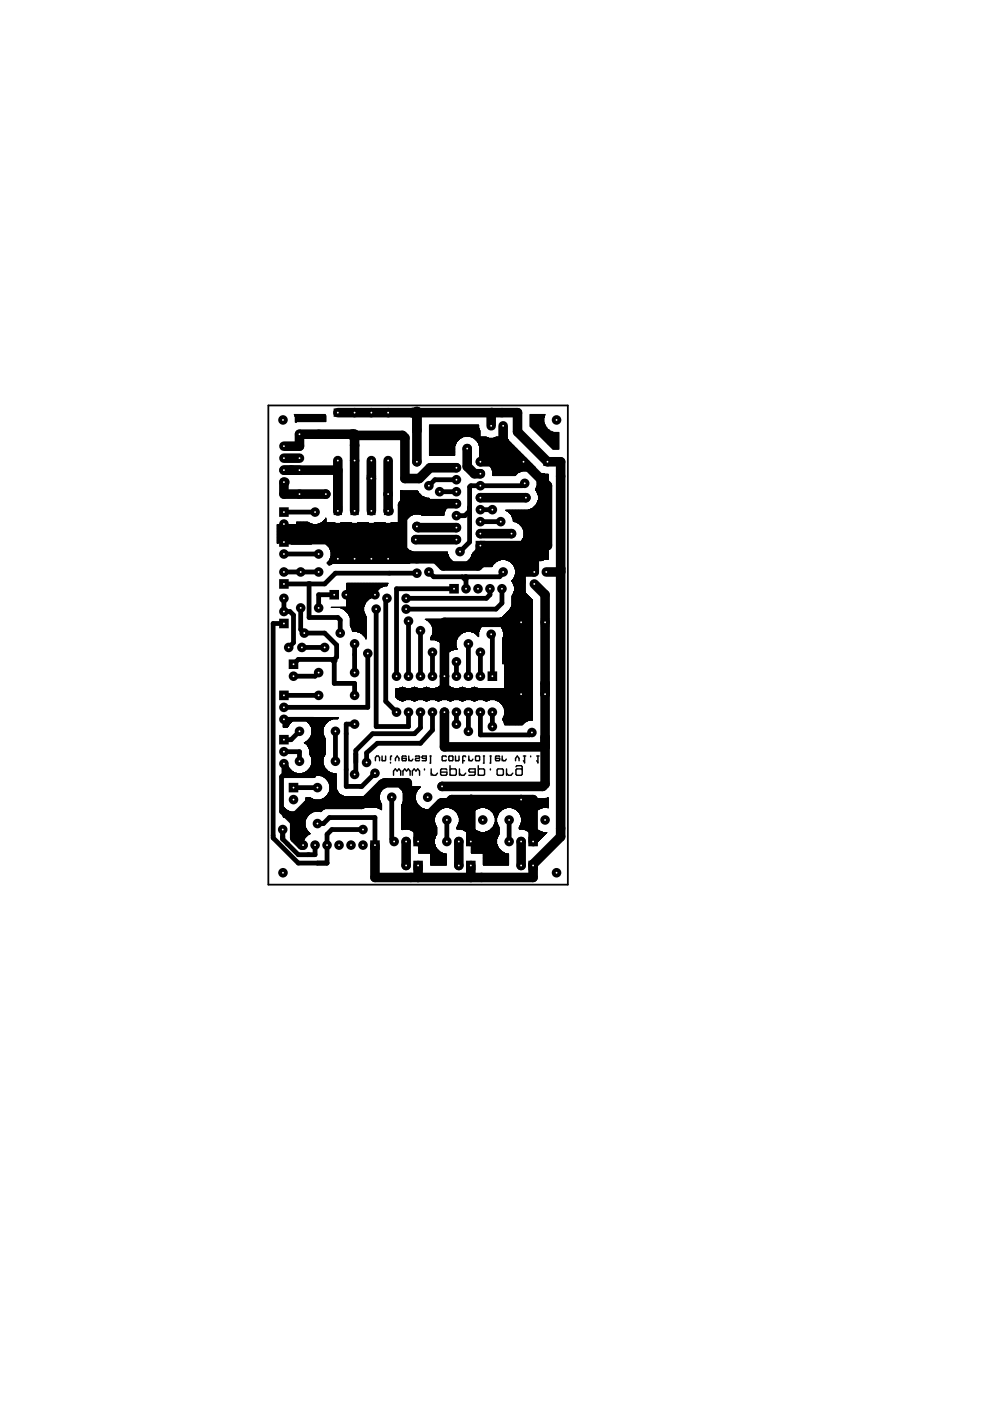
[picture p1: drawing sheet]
<svg xmlns="http://www.w3.org/2000/svg" width="210mm" height="297mm" viewBox="0 0 210 297" stroke-linecap="round" stroke-linejoin="round" font-family="sans-serif">
<g fill="none" stroke="#000" stroke-width=".3">
<path d="M79.6 161.3v-.7l.2-.3h.4l.3 .3v.7M81 160.3v1M81.8 160.3l-.2 1h-.5l-.1-.2M82.8 161.6v.2M83.1 160.3l-.3 .2v.6M83.4 164.4v-.9l.4-.5 .4 .5 .4-.5 .4 .5v.9M83.8 161.3v-.5l.4-.5 .4 .5v.5M85.4 164.4v-.9l.4-.5 .4 .5 .4-.5 .4 .5v.9M86.1 160.5l-.1-.2h-.6l-.1 .2 .1 .8h.6l.1-.5h-.8M86.7 161l.2 .3h.4l.2-.3M86.7 160.3v1M87.4 164.4v-.9l.4-.5 .4 .5 .4-.5 .4 .5v.9"/>
<path d="M88.1 160.5l.1-.2h.6l.2 .2-.2 .3h-.6l-.1 .2 .1 .3h.6l.2-.2M90 163v.2M90.4 160.8h-.8l-.1-.2 .1-.3h.8v.8l-.2 .2h-.7M91.2 160.3h.2M91.3 160.3v1.5h-.1M91.4 163v1.4M91.4 163.9l.4 .5h.6l.4-.5M94.6 160.5l-.1-.2h-.6l-.2 .2 .2 .8h.6l.1-.2M94.8 163.2l-.2-.2h-1l-.2 .2v1l.2 .2h1l.2-.2v-.5h-1.4M95.3 160.3h.6l.1 .2-.1 .8h-.6l-.1-.2zM95.4 163.2l.2-.2h1l.1 .2v1l-.1 .2h-1l-.2-.2M95.4 162.3v2.1"/>
<path d="M96.6 160.3v1M97.3 160.3l-.1 1h-.5l-.1-.2M97.4 163.9l.4 .5h.6l.3-.5M97.4 163v1.4M98.1 161.3h.4M98.7 160.5l-.1-.2h-.4l-.1 .2v1.3M99.4 161l.3 .3h.3l.3-.3M99.4 160.3v1M100.7 163.7h-1.1l-.2-.2 .2-.5h1.1v1.2l-.1 .2h-1.2M100.9 160.3h.7l.1 .2-.1 .8h-.7l-.1-.2zM101.4 163.2l.2-.2h.9l.2 .2v1l-.2 .2h-.9l-.2-.2M101.4 162.3v2.1"/>
<path d="M102.5 160.3h.2M102.6 160.3v1.5h-.1M103.9 160.3h.2M104 163v.2M104 160.3v1.5h-.1M105.6 163h.9l.2 .2v1l-.2 .2h-.9l-.2-.2v-1zM105.9 160.5l-.1-.2h-.6l-.1 .2 .1 .8h.6l.1-.5h-.8M106.5 161l.2 .3h.4l.3-.3M106.5 160.3v1M107.4 163.9l.4 .5h.5l.4-.5M107.4 163v1.4M109.3 161.3v-.5l.4-.5 .4 .5v.5"/>
<path d="M109.4 162.6l.2-.3h.9l.2 .3v1.6l-.2 .2h-.9l-.2-.2v-1l.2-.2h.9l.2 .2M111 160.3h.5M111 161.3l.2 .3M111.2 160.3v1.5M112.5 160.3v.2M113.8 160.3h.5M113.8 161.3l.3 .3M114.1 160.3v1.5"/>
</g>
<path d="M56.9 86h63.5v101.6h-63.5z" fill="none" stroke="#000" stroke-width=".38"/>
<g fill="#000">
<circle cx="60" cy="89" r="1.02"/>
<circle cx="60.2" cy="99.7" r=".7"/>
<circle cx="60.2" cy="94.6" r=".7"/>
<circle cx="60.2" cy="97.1" r=".7"/>
<circle cx="61.7" cy="99.7" r="1.02"/>
<circle cx="63.5" cy="92.1" r=".7"/>
<circle cx="63.5" cy="97.1" r=".7"/>
<circle cx="63.5" cy="99.7" r=".7"/>
<circle cx="71.6" cy="97.6" r=".89"/>
<circle cx="75.2" cy="97.6" r=".89"/>
<circle cx="78.7" cy="97.6" r=".89"/>
<circle cx="82.3" cy="97.6" r=".89"/>
<circle cx="88.4" cy="97.9" r="1.02"/>
<circle cx="88.9" cy="87.5" r="1.02"/>
<circle cx="96.8" cy="99.2" r="1.02"/>
<circle cx="99.1" cy="95.1" r="1.02"/>
<circle cx="101.9" cy="97.9" r="1.02"/>
<circle cx="106.7" cy="90.3" r=".7"/>
<circle cx="111" cy="97.9" r=".89"/>
<circle cx="118" cy="89" r="1.02"/>
<circle cx="60.2" cy="117.5" r="1.02"/>
<circle cx="60.2" cy="111.1" r="1.02"/>
<circle cx="60.2" cy="102.2" r="1.02"/>
<circle cx="63.5" cy="104.8" r=".7"/>
<circle cx="66.8" cy="108.6" r="1.02"/>
<circle cx="67.6" cy="117.5" r="1.02"/>
<circle cx="69.1" cy="104.8" r="1.02"/>
<circle cx="71.6" cy="118.5" r=".89"/>
<circle cx="75.2" cy="118.5" r=".89"/>
<circle cx="78.7" cy="101.5" r="1.02"/>
<circle cx="78.7" cy="118.5" r=".89"/>
<circle cx="82.3" cy="104.8" r="1.02"/>
<circle cx="82.3" cy="118.5" r=".89"/>
<circle cx="82.3" cy="108.3" r="1.02"/>
<circle cx="88.1" cy="114.4" r="1.02"/>
<circle cx="88.4" cy="111.6" r="1.02"/>
<circle cx="90.9" cy="103" r="1.02"/>
<circle cx="93.2" cy="104.3" r="1.02"/>
<circle cx="96.8" cy="106.8" r="1.02"/>
<circle cx="96.8" cy="109.3" r="1.02"/>
<circle cx="96.8" cy="111.9" r="1.02"/>
<circle cx="96.8" cy="104.3" r="1.02"/>
<circle cx="96.8" cy="101.7" r="1.02"/>
<circle cx="96.8" cy="114.4" r="1.02"/>
<circle cx="96.8" cy="106.8" r=".51"/>
<circle cx="97.5" cy="117" r="1.02"/>
<circle cx="101.9" cy="108.1" r="1.02"/>
<circle cx="101.9" cy="105.5" r="1.02"/>
<circle cx="101.9" cy="110.6" r="1.02"/>
<circle cx="101.9" cy="103" r="1.02"/>
<circle cx="101.9" cy="113.1" r="1.02"/>
<circle cx="101.9" cy="100.4" r="1.02"/>
<circle cx="101.9" cy="113.1" r=".51"/>
<circle cx="104.4" cy="108.1" r="1.02"/>
<circle cx="106.2" cy="110.6" r="1.02"/>
<circle cx="108.5" cy="113.1" r="1.02"/>
<circle cx="111.3" cy="102.5" r="1.02"/>
<circle cx="111.5" cy="105.5" r="1.02"/>
<circle cx="60.2" cy="126.9" r="1.02"/>
<circle cx="60.2" cy="129.7" r="1.02"/>
<circle cx="60.2" cy="121.3" r="1.02"/>
<circle cx="61.2" cy="137.3" r="1.02"/>
<circle cx="63.8" cy="128.9" r="1.02"/>
<circle cx="63.8" cy="121.3" r="1.02"/>
<circle cx="64" cy="137.3" r="1.02"/>
<circle cx="64.5" cy="134.2" r="1.02"/>
<circle cx="67.6" cy="121.3" r="1.02"/>
<circle cx="67.6" cy="128.9" r="1.02"/>
<circle cx="68.8" cy="137.3" r="1.02"/>
<circle cx="72.1" cy="134.2" r="1.02"/>
<circle cx="73.4" cy="126.1" r="1.02"/>
<circle cx="75.2" cy="136.5" r="1.02"/>
<circle cx="78" cy="138.5" r="1.02"/>
<circle cx="79.5" cy="126.1" r="1.02"/>
<circle cx="79.8" cy="129.1" r="1.02"/>
<circle cx="82" cy="126.9" r="1.02"/>
<circle cx="86.1" cy="126.9" r="1.02"/>
<circle cx="86.1" cy="129.1" r="1.02"/>
<circle cx="86.6" cy="131.7" r="1.02"/>
<circle cx="88.4" cy="121.5" r="1.02"/>
<circle cx="89.2" cy="133.7" r="1.02"/>
<circle cx="90.9" cy="121.3" r="1.02"/>
<circle cx="91.7" cy="138.3" r="1.02"/>
<circle cx="98.8" cy="124.8" r="1.02"/>
<circle cx="99.3" cy="136.5" r="1.02"/>
<circle cx="101.3" cy="124.8" r="1.02"/>
<circle cx="101.9" cy="138.3" r="1.02"/>
<circle cx="103.9" cy="124.8" r="1.02"/>
<circle cx="104.1" cy="134.5" r="1.02"/>
<circle cx="106.4" cy="124.8" r="1.02"/>
<circle cx="106.7" cy="121.3" r="1.02"/>
<circle cx="110.5" cy="131.9" r=".89"/>
<circle cx="113.3" cy="121.3" r=".7"/>
<circle cx="113.3" cy="123.8" r=".7"/>
<circle cx="60.2" cy="159.4" r="1.02"/>
<circle cx="60.2" cy="150" r="1.02"/>
<circle cx="60.2" cy="152.5" r="1.02"/>
<circle cx="62.2" cy="143.4" r="1.02"/>
<circle cx="63.5" cy="155.1" r="1.02"/>
<circle cx="67.6" cy="147.4" r="1.02"/>
<circle cx="67.6" cy="142.6" r="1.02"/>
<circle cx="70.9" cy="140.1" r=".51"/>
<circle cx="71.1" cy="155.1" r="1.02"/>
<circle cx="75.2" cy="153.5" r="1.02"/>
<circle cx="75.2" cy="147.4" r="1.02"/>
<circle cx="75.2" cy="142.6" r="1.02"/>
<circle cx="84.1" cy="143.4" r="1.02"/>
<circle cx="84.1" cy="151" r="1.02"/>
<circle cx="86.6" cy="143.4" r="1.02"/>
<circle cx="86.6" cy="151" r="1.02"/>
<circle cx="89.2" cy="143.4" r="1.02"/>
<circle cx="89.2" cy="151" r="1.02"/>
<circle cx="91.7" cy="143.4" r="1.02"/>
<circle cx="91.7" cy="151" r="1.02"/>
<circle cx="94.2" cy="151" r="1.02"/>
<circle cx="94.2" cy="143.4" r="1.02"/>
<circle cx="96.8" cy="151" r="1.02"/>
<circle cx="96.8" cy="143.4" r="1.02"/>
<circle cx="96.8" cy="153.5" r="1.02"/>
<circle cx="96.8" cy="140.3" r="1.02"/>
<circle cx="99.3" cy="143.4" r="1.02"/>
<circle cx="99.3" cy="151" r="1.02"/>
<circle cx="99.3" cy="155.1" r="1.02"/>
<circle cx="101.9" cy="143.4" r="1.02"/>
<circle cx="101.9" cy="151" r="1.02"/>
<circle cx="104.4" cy="151" r="1.02"/>
<circle cx="104.4" cy="154" r="1.02"/>
<circle cx="110.5" cy="147.2" r="1.02"/>
<circle cx="112.8" cy="155.3" r="1.02"/>
<circle cx="115.6" cy="147.2" r="1.02"/>
<circle cx="59.9" cy="175.9" r="1.02"/>
<circle cx="60.2" cy="161.9" r="1.02"/>
<circle cx="60.2" cy="164.5" r=".51"/>
<circle cx="62.2" cy="169.5" r="1.02"/>
<circle cx="63.5" cy="161.4" r="1.02"/>
<circle cx="64.3" cy="179.2" r="1.02"/>
<circle cx="66.8" cy="179.2" r="1.02"/>
<circle cx="67.3" cy="174.6" r="1.02"/>
<circle cx="67.3" cy="167" r="1.02"/>
<circle cx="69.3" cy="179.2" r="1.02"/>
<circle cx="71.1" cy="161.4" r="1.02"/>
<circle cx="71.9" cy="179.2" r="1.02"/>
<circle cx="74.4" cy="179.2" r="1.02"/>
<circle cx="75.2" cy="164.2" r="1.02"/>
<circle cx="77" cy="175.9" r="1.02"/>
<circle cx="77" cy="179.2" r="1.02"/>
<circle cx="77.7" cy="161.7" r="1.02"/>
<circle cx="79.5" cy="163.9" r="1.02"/>
<circle cx="83.1" cy="169" r="1.02"/>
<circle cx="83.6" cy="178.4" r="1.02"/>
<circle cx="86.1" cy="178.4" r="1.02"/>
<circle cx="90.7" cy="169" r="1.02"/>
<circle cx="93.7" cy="166.7" r="1.02"/>
<circle cx="94.7" cy="178.4" r="1.02"/>
<circle cx="94.7" cy="173.8" r="1.02"/>
<circle cx="97.3" cy="178.4" r="1.02"/>
<circle cx="99.8" cy="169.5" r="1.02"/>
<circle cx="102.4" cy="173.8" r="1.02"/>
<circle cx="107.9" cy="178.4" r="1.02"/>
<circle cx="107.9" cy="173.8" r="1.02"/>
<circle cx="108" cy="173.8" r=".51"/>
<circle cx="110.5" cy="169.5" r="1.02"/>
<circle cx="110.5" cy="178.4" r="1.02"/>
<circle cx="115.6" cy="173.8" r="1.02"/>
<circle cx="60" cy="185" r="1.02"/>
<circle cx="86.1" cy="183.5" r="1.02"/>
<circle cx="97.3" cy="183.5" r="1.02"/>
<circle cx="110.5" cy="183.5" r="1.02"/>
<circle cx="118" cy="185" r="1.02"/>
</g>
<g fill="none" stroke="#000" stroke-width="2" stroke-linecap="butt">
<path d="M60.2 107.6v2M60.2 113.9v2M101.9 114.7v2M60.2 122.8v2M60.2 131.2v2M62.2 139.8v2M69.9 126.1h2M95.3 124.8h2M60.2 146.4v2M60.2 155.8v2M103.4 143.4h2M62.2 166v2"/>
<path d="M78.5 179.2h2M88.6 177.4v2M99.8 177.4v2M113 177.4v2M87.6 183.5h2.1M98.8 183.5h2M112 183.5h2"/>
</g>
<path d="M71.6 86.6v1.8M75.2 86.6v1.8M78.7 86.6v1.8M82.3 86.6v1.8M115.2 97.9h1.8M71.6 107.4v1.8M75.2 107.4v1.8M78.7 107.4v1.8M82.3 107.4v1.8M114.7 131.9h1.8" fill="none" stroke="#000" stroke-width="1.8" stroke-linecap="butt"/>
<path d="M103.4 90.3h1.4M60.2 101.5v1.4M115.1 121.3h1.4" fill="none" stroke="#000" stroke-width="1.4" stroke-linecap="butt"/>
<g fill="none" stroke="#000" stroke-width="1">
<path d="M75.2 95.1v2.5M60.2 111.1v3.8h11.4v3.6M60.2 117.5h7.4M60.2 108.6h6.6M78.7 118.5h3.6M93.2 104.3h3.6M96.5 106.8h.3M96.8 101.7h-4.6l-1.3 1.3M99.6 108.3l-1 1h-1.8M101.9 110.6h4.3M101.9 108.1h2.5M111.3 102.5l-.6 .5h-10.9l-.2 .2v11.7l-2.1 2.1"/>
<path d="M60.2 126.9v2.8h1.3l.7 .7v5.9l-1 1M60.2 132.2h-2.3v45.5l5.3 5.3h6.1v-6.1l1.1-1h6.6M60.2 121.3h7.4M63.8 128.9v4.6l.7 .7h4.3l2.6 2.6v2.5l-.8 .8h.3M64 137.3h4.8M65.5 123.8v7.1h6.1l.5 .5v2.8M70.9 126.1h-3.3v2.8M73.4 126.1h6.4M75.2 136.5v6.1M78 138.5v11.5h-17.8M79.8 129.1v24.9h6.8v-3M82 126.9l-.2 .2v21.6l2.3 2.3"/>
<path d="M86.6 131.7v11.7M88.4 121.5h-17.3l-2.3 2.3h-8.6M89.2 133.7v9.7M90.9 121.3l1 1h6.1l.6 .5h.2M91.7 138.3v5.1M96.3 124.8h-12.2v18.6M98.8 122.3v2.5M99.3 136.5v6.9M101.9 138.3v5.1M103.9 124.8v1.3l-.8 .8h-17M104.1 134.5l.3 .2v8.7M106.4 124.8v3.1l-1.2 1.2h-19.1"/>
<path d="M106.7 121.3v.2l-.8 .8h-7.3M60.2 152.5h6.3v12h-6.6l-.2 .2v7.4l2.5 2.5h.3M60.2 147.4h7.4M60.2 159.4h3.3v2M62.2 140.8l1-1h7.7v5.1h4.3v2.5M63.5 155.1l-1.8 1.7h-1.5M67.6 142.6l-.8 .8h-4.6M71.1 155.1v6.3M75.2 153.5h-1.8v13.2h3.3l2.8-2.8M89.2 151v3.3l-1.3 1.3h-8.9l-3.6 3.5v4.8l-.2 .3M91.7 151v3.8l-2.5 2.8h-9.2l-2.3 2v2.1M96.8 140.3v3.1"/>
<path d="M96.8 151v2.5M99.3 151v4.1M101.9 151v4.8h10.4l.5-.5M104.4 151v3M59.9 175.9v2l3.3 3.3h3.6v-2M60.2 161.9v2.6M62.2 167h5.1M67.3 174.6h1.3l1.3-1.3h9.6v5.9M83.1 169v8.9l.5 .5M94.7 173.8v4.6M108 173.8v4.6"/>
</g>
<g fill="none" stroke="#000" stroke-width="2">
<path d="M60.2 99.7h11.4M60.2 97.1h3.3M60.2 94.6h3.3v-2.5h11.7v16.2M71.6 87.5h38.1v4.1l6.4 6.3h2.8v79.5l-5.9 5.8v2.8h-33.5v-6.8M71.6 97.6v10.7M74.7 92.1v.2h10.6l.6 .5v8.7h3l2.3-2.3h5.6M78.7 97.6v10.7M82.3 97.6v10.7M88.1 87.5l.3 .2M88.4 87.2v10.7M99.1 95.1v3.8l1.5 1.5h1.3M101.9 97.9h9.1"/>
<path d="M104.1 87.5v2.8M106.7 90.3v3.3l9.4 9.4v12.7h-14.2v3.8l-.6 .5h-7.3l-1.5-1.5h-20.9M60.2 102.2v2.6h8.9M88.1 114.4h8.7M88.4 111.6l.2 .3h8.2M96.8 106.8h-11.2l-.3 .2v11.5M101.9 105.5h9.6M101.9 113.1h6.6M113.5 115.7l-.2 .2v5.4h-2.6l-.2 .2v10.4h-16.3v15l.3 .3h16M113.3 123.8l2.3 2.3v40.1l-.5 .5h-21.4M115.8 121.3h3.1M94.2 151v7.4h21.1l.3-.3"/>
<path d="M86.1 178.4v5.1M88.6 172.8l.3-.2h2.3l2.3-2.3h1.5l.8-.8h17.2v8.9M88.6 172.8v5.6M88.6 172.8l-2.2-2.3v-4.5h-4.9l-.2 .2h-.3l-4.3 4.3h-11.4l-2.8 2.8v4.4l1.5 1.5h.3M97.3 178.4v5.1M99.8 169.5v8.9M110.5 178.4v5.1M88.6 183.5v2.5M99.8 183.5v2.5"/>
</g>
<g fill="none" stroke="#000" stroke-width=".21">
<path d="M62.4 87.9h6.6v1.5M62.5 88.1h6.6v1.3h-6.5M62.5 87.9v.4h6.6M62.5 88h6.5M62.6 87.9v1.6h.3v-1.6M62.6 88.4h6.5M62.6 88.5h6.5M62.6 88.6h6.5M62.6 88.8h6.5M62.6 88.9h6.5M62.6 89h6.5M62.6 89.1h6.5"/>
<path d="M62.6 89.3h6.5M62.7 87.9v1.6M63 87.9v1.5M63.1 87.9v1.5M63.2 87.9v1.5M63.4 87.9v1.5M63.5 87.9v1.5M63.6 87.9v1.5M63.8 87.9v1.5M63.9 87.9v1.5M64 87.9v1.5M64.1 87.9v1.5"/>
<path d="M64.3 87.9v1.5M64.4 87.9v1.5M64.5 87.9v1.5M64.6 87.9v1.5M64.8 87.9v1.5M64.9 87.9v1.5M65 87.9v1.5M65.2 87.9v1.5M65.3 87.9v1.5M65.4 87.9v1.5M65.5 87.9v1.5M65.7 87.9v1.5"/>
<path d="M65.8 87.9v1.5M65.9 87.9v1.5M66 87.9v1.5M66.2 87.9v1.5M66.3 87.9v1.5M66.4 87.9v1.5M66.5 87.9v1.5M66.7 87.9v1.5M66.8 87.9v1.5M66.9 87.9v1.5M67.1 87.9v1.5M67.2 87.9v1.5"/>
<path d="M67.3 87.9v1.5M67.4 87.9v1.5M67.6 87.9v1.5M67.7 87.9v1.5M67.8 87.9v1.5M67.9 87.9v1.5M68.1 87.9v1.5M68.2 87.9v1.5M68.3 87.9v1.5M68.5 87.9v1.5M68.6 87.9v1.5M68.7 87.9v1.5"/>
<path d="M68.8 87.9v1.5M91.1 90.3h10.4M91.1 90.4h10.4M91.1 90.5h10.4M91.1 90.7h10.4M91.1 90.8h10.4M91.1 90.9h10.5v3.6h7.2v6.3M91.1 91h10.5M91.1 91.2h10.5M91.1 91.3h10.6v6.5h10.4v2.1M91.1 91.4h10.6M91.1 91.6h10.6"/>
<path d="M91.1 91.7h10.6M91.1 91.8h10.6M91.1 91.9h10.6M91.1 92.1h10.6M91.1 92.2h10.6M91.1 92.3h10.6M91.1 92.4h10.6M91.1 93.7h5.7M91.1 94h5.5M91.1 94.2h5.4M91.1 94.3h5.4M91.1 94.6h5.3"/>
<path d="M91.1 94.7h5.3M91.1 94.9h5.3M91.1 95h5.3M91.1 95.1h5.3M91.1 95.2h5.3M91.1 95.4h5.3M91.1 95.5h5.3M91.1 95.6h5.3M91.1 95.7h5.3M91.1 95.9h5.3M91.1 96h5.3M91.1 96.1h5.3"/>
<path d="M91.1 96.3h5.3M91.1 96.4h5.3M91.2 90.2v6.3M91.3 90.2v6.3M91.4 90.2v6.3M91.6 90.2v6.3M91.7 90.2v6.3M91.8 90.2v6.3M91.9 90.2v6.3M92.1 90.2v6.3M92.2 90.2v6.3M92.3 90.2v6.3"/>
<path d="M92.5 90.2v6.3M92.6 90.2v6.3M92.7 90.2v6.3M92.8 90.2v6.3M93 90.2v6.3M93.1 90.2v6.3M93.2 90.2v6.3M93.3 90.2v6.3M93.5 90.2v6.3M93.6 90.2v6.3M93.7 90.2v6.3M93.9 90.2v6.3"/>
<path d="M94 90.2v6.3M94.1 90.2v6.3M94.2 90.2v6.3M94.4 90.2v6.3M94.5 90.2v6.3M94.6 90.2v6.3M94.7 90.2v6.3M94.9 90.2v6.3M95 90.2v6.3M95.1 90.2v6.3M95.3 90.2v6.3M95.4 90.2v6.3"/>
<path d="M95.5 90.2v6.3M95.6 90.2v6.3M95.8 90.2v6.3M95.9 90.2v6.3M96 90.2v6.3M96.1 90.2v6.3M96.3 90.2v6.3M96.4 90.2v6.3h-5.3v-6.3h10.4v3.9h7v6.7M96.5 90.2v4.3h-5.4M96.6 90.2v3.9h-5.5M96.8 90.2v3.6h-5.7M96.9 90.2v3.4h-5.8"/>
<path d="M97 90.2v3.3h-5.9M97.2 90.2v3.1h-6.1M97.3 90.2v3h-6.2M97.4 90.2v2.9h-6.3M97.5 90.2v2.7h-6.4M97.7 90.2v2.6M97.8 90.2v2.6h-6.7M97.9 90.2v2.5M98 90.2v2.5h-6.9M98.2 90.2v2.4M98.3 90.2v2.4M98.4 90.2v2.4h-7.3"/>
<path d="M98.6 90.2v2.2M98.7 90.2v2.2M98.8 90.2v2.2M98.9 90.2v2.2M99.1 90.2v2.2M99.2 90.2v2.2M99.3 90.2v2.2M99.4 90.2v2.2M99.6 90.2v2.2M99.7 90.2v2.4h2M99.8 90.2v2.4M99.9 90.2v2.4"/>
<path d="M100.1 90.2v2.5h3v5.5h9.4v2h1M100.2 90.2v2.5M100.3 90.2v2.6h3.2v5.6h9.3v1.9h.7M100.5 90.2v2.6M100.6 90.2v2.7h6.8M100.7 90.2v2.9h6.9v7.7M100.8 90.2v3h6.9v7.6M101 90.2v3.1h6.8v7.5M101.1 90.2v3.3h6.7M101.2 90.2v3.4h6.8v7.2M101.3 93.7h6.8v7.1M101.3 90.2v3.6h6.9v7"/>
<path d="M101.5 94h6.8v6.8M101.6 94.2h7v6.6M101.6 94.3h7.1v6.5M101.7 94.6h7.3v6.2M101.7 94.7h7.4v6.1M101.7 95h7.6v5.7h-4.8M101.7 95.1h7.8v5.5h-5M101.7 95.2h7.9v5.2h-5.1M101.7 95.4h8v4.9h-5.2M101.7 95.5h8.2v4.7M101.7 95.6h8.3v4.6h-5.5M101.7 95.7h8.4v4.4"/>
<path d="M101.7 95.9h8.5v4.2h-5.7M101.7 96h8.7v3.9M101.7 96.1h8.8v3.8M101.7 96.3h8.9v3.6h-6.1M101.7 96.4h9v3.4M101.7 96.5h9.2v3.3M101.7 96.6h9.3v3.2M101.7 96.8h9.4v3M101.7 96.9h9.6v2.9M101.7 97h9.7v2.8M101.7 97.1h9.8v2.7M101.7 97.3h9.9v2.5"/>
<path d="M101.7 97.4h10.1v2.4M101.7 97.5h10.2v2.4h1.6M101.7 97.6h10.3v2.3M101.9 92.7v5.1M102 92.7v5.1M102.1 92.7v5.1M102.2 92.7v5.1M102.4 92.7v5.1M102.5 92.7v5.2h9.8v2.2h1.2M102.6 92.7v5.2M102.7 92.7v5.2M102.9 92.7v5.3h9.5v2.1"/>
<path d="M103 92.7v5.3M103.3 92.8v5.4M103.4 92.8v5.5h9.2v1.9M103.6 92.9v5.6h9.3v1.9h2.5v18.2M103.8 92.9v5.8h9.2v1.9h3.2v18h-16.6v1.5M103.9 92.9v5.9h9.3v1.9h3M104 92.9v6h9.3v1.9h2.9M104.1 99h9.3v2h2.8M104.1 92.9v6.3h9.4v2h2.7M104.3 99.3h9.2M104.3 92.9v6.5h9.2M104.4 99.6h9.1"/>
<path d="M104.4 99.7h9.1M104.4 92.9v6.9h9.1M104.5 92.9v7.9h4.7v-5.9h-7.5M104.6 92.9v7.9M104.9 92.8v8M105 92.8v8M105.3 92.7v8.1M105.4 92.7v8.1M105.5 92.7v8.1M105.7 92.7v8.1M105.8 92.7v8.1M105.9 92.7v8.1"/>
<path d="M106 92.7v8.1M106.2 92.7v8.1M106.3 92.7v8.1M106.4 92.7v8.1M106.6 91.4h.5M106.6 91.6h.5M106.6 91.7h.5M106.6 91.8h.5M106.6 91.9h.5M106.6 92.1h.5M106.6 92.2h.6v8.6M106.6 92.3h.6"/>
<path d="M106.6 92.4h.6M106.6 92.6h.7v8.2M106.7 91h.4M106.7 91.2h.4M106.8 90.3h.3M106.8 90.4h.3M106.8 90.5h.3M106.8 90.7h.3M106.8 90.8h.3M106.9 90.2v10.6M107.1 90.9h-.4v9.9M107.1 91.3h-.5v9.5"/>
<path d="M107.3 92.7h-2.1v8.1M112.4 90.2h3.2M112.4 90.3h3.3v3.4h2.8M112.4 88h3.2v-.1h-3.2v2.5h3.3M112.4 89.6h3v3.9h3.1M112.4 90h3.2v3.6h2.9M112.4 88.1h3M112.4 88.3h3M112.4 88.4h3M112.4 88.6h2.9M112.4 88.8h2.9M112.4 88.9h2.9"/>
<path d="M112.4 89h2.9M112.4 89.1h2.9M112.4 89.3h2.9M112.4 89.4h2.9M112.4 89.5h2.9M112.4 89.8h3M112.4 89.9h3M112.5 87.9v2.6h3.3v3.3h2.7M112.6 87.9v2.8h3.4v3.3h2.5M112.8 87.9v2.9h3.2M112.9 87.9v3h3.2v3.2h2.4M113 87.9v3.1h3.3v3.3h2.2"/>
<path d="M113.2 87.9v3.3h3.3v3.3h2M113.3 87.9v3.4h3.3v3.3h1.9M113.4 87.9v3.5h3.4v3.5h1.7M113.5 87.9v3.7h3.7v3.6h1.3v-3.5h-4.8v-3.8M113.8 87.9v3.9h4.7M113.9 87.9v4h4.6M114 87.9v4.2h4.5M114.2 87.9v4.3h4.3M114.3 87.9v4.4h4.2M114.4 87.9v4.5h4.1M114.6 87.9v4.7h3.9M114.7 87.9v4.8h3.8"/>
<path d="M114.8 87.9v4.9h3.7M114.9 87.9v5h3.6M115.1 87.9v5.2h3.4M115.2 87.9v5.3h3.3M115.3 87.9v5.4h3.2M115.4 87.9v.6h-3M116.2 91v3.2h2.3M116.7 91.4v3.3h1.8M117 91.6v3.4h1.5M117.1 91.6v3.5h1.4M117.3 91.7v3.5M117.5 91.7v3.5"/>
<path d="M117.6 91.7v3.5M117.7 91.7v3.5M117.9 91.7v3.5M118 91.7v3.5M118.1 91.7v3.5M118.2 91.7v3.5M118.4 91.7v3.5M58.8 111.4h26.9M58.8 111.5h26.9M58.8 111.6h26.9M58.8 111.7h26.9M58.8 111.9h26.9"/>
<path d="M58.8 112h26.9M58.8 112.1h26.9M58.8 112.3h27.1v.8h-27.1M58.8 112.4h27.1M58.8 112.5h27.1M58.8 112.6h27.2v.3h-27.2M58.8 112.8h27.2M58.8 113h27.1M58.8 113.3h26.9M58.8 113.5h26.8M58.8 113.7h26.8M58.8 113.9h26.7"/>
<path d="M58.8 114h26.7M58.8 114.2h26.7M58.8 114.3h26.7M58.8 114.4h26.7M58.8 114.5h26.7M58.8 114.7h26.7M58.8 114.8h26.7M58.9 111.2v4h-.1v-4h26.9M59.1 111.2v3.8M59.2 111.2v3.8h-.4M59.3 111.2v3.7M59.4 111.2v3.7"/>
<path d="M59.6 111.2v3.7h-.8M59.7 111.2v3.6M59.8 111.2v3.6M59.9 111.2v3.6M60.1 111.2v3.6M60.2 111.2v3.6M60.3 111.2v3.6M60.5 111.2v3.6M60.6 111.2v3.6M60.7 111.2v3.6M60.8 111.2v3.7h6.1v-3.7M61 111.2v3.7"/>
<path d="M61.1 111.2v3.7M61.2 111.2v3.8h5.3v-3.8M61.3 111.2v3.8M61.5 111.2v4h4.8v-4M61.6 111.2v4M61.8 111.2v4.1M62 111.2v4.1M62.1 111.2v4.1M62.2 111.2v4.1M62.4 111.2v4.1M62.5 111.2v4.1M62.6 111.2v4.1"/>
<path d="M62.7 111.2v4.1M62.9 115.3v-4.6h2.4v4.6M62.9 110.9h2.6v4.4M62.9 111h2.9v4.3M62.9 111.1h3.3v4.1M63 110.7v4.6M63.1 110.7v4.6M63.2 110.7v4.6M63.4 110.7v4.6M63.5 110.7v4.6M63.6 110.7v4.6M63.8 110.7v4.6"/>
<path d="M63.9 110.7v4.6M64 110.7v4.6M64.1 110.7v4.6M64.3 110.7v4.6M64.4 110.7v4.6M64.5 110.7v4.6M64.6 110.7v4.6M64.8 110.7v4.6M64.9 110.7v4.6M65 110.7v4.6M65.2 110.7v4.6M65.4 110.9v4.4"/>
<path d="M65.7 111v4.3M65.9 111.1v4.2M66 111.1v4.2h-4.3v-4.1M66.4 111.2v3.8M66.7 111.2v3.7M66.8 111.2v3.7M67.1 111.2v3.6M67.2 111.2v3.6M67.3 111.2v3.6M67.6 111.1v3.7M67.7 111.1v3.7M67.9 111v3.8"/>
<path d="M68.1 114.8v-3.9h2.9v8.5M68.2 110.9v4h17.3M69.1 110.1h-.1v5.1M69.1 110.2h-.3v5h16.8M69.1 110.3h-.4v4.7M69.1 110.5h-.5v4.5h17v4.4M69.1 110.6h-.6v4.3M69.1 110.7h-.8v4.2M69.1 109.8v5.5h16.5M69.2 110.9v4.5h16.5v4M69.3 110.9v4.7h16.4M69.5 110.9v4.8h16.4v3.7"/>
<path d="M69.6 110.9v4.9h16.3M69.7 110.9v5h16.3v3.5M69.9 116.1h16.2v3.3M69.9 110.9v5.3h16.3v3.2M70 116.3h16.4v3.1M70 110.9v5.5h16.5v3M70 118.6h25.5v1.5M70.1 116.6h16.5v2.8M70.1 116.7h16.8v2.7h-17.6M70.1 110.9v5.9h17v2.4h-17.6v.3h1v-8.6M70.1 118.2h25.2v1.9M70.1 118.3h25.2"/>
<path d="M70.2 117h17.3v2M70.2 117.1h24.7v3M70.2 117.2h24.7M70.2 117.3h24.7M70.2 117.5h24.7M70.2 117.6h24.8v2.5M70.2 117.7h24.8M70.2 117.8h24.8M70.2 118h24.9v2.1M70.2 110.9v8.7h-.6v-.5h17.8v-2.1M70.4 110.9v8.6M70.6 110.9v8.5"/>
<path d="M70.7 110.9v8.5M70.9 110.9v8.5M71.1 111v8.4M71.2 111v8.4M71.4 111v8.4M71.5 111v8.4M71.6 111v8.4M71.8 111v8.4M71.9 111v8.4M72 111v8.4M72.1 111v8.4M72.3 119.4v-8.5h2.2v8.5"/>
<path d="M72.4 110.9v8.5M72.5 110.9v8.5M72.6 110.9v8.5M72.8 110.9v8.5M72.9 110.9v8.5M73 110.9v8.5M73.2 110.9v8.5M73.3 110.9v8.5M73.4 110.9v8.5M73.5 110.9v8.5M73.7 110.9v8.5M73.8 110.9v8.5"/>
<path d="M73.9 110.9v8.5M74 110.9v8.5M74.2 110.9v8.5M74.3 110.9v8.5M74.4 110.9v8.5M74.7 111v8.4M74.8 111v8.4M74.9 111v8.4M75.1 111v8.4M75.2 111v8.4M75.3 111v8.4M75.4 111v8.4"/>
<path d="M75.6 111v8.4M75.7 111v8.4M75.8 119.4v-8.5h2.3v8.5M75.9 110.9v8.5M76.1 110.9v8.5M76.2 110.9v8.5M76.3 110.9v8.5M76.5 110.9v8.5M76.6 110.9v8.5M76.7 110.9v8.5M76.8 110.9v8.5M77 110.9v8.5"/>
<path d="M77.1 110.9v8.5M77.2 110.9v8.5M77.3 110.9v8.5M77.5 110.9v8.5M77.6 110.9v8.5M77.7 110.9v8.5M77.9 110.9v8.5M78 110.9v8.5M78.2 111v8.4M78.4 111v8.4M78.5 111v8.4M78.6 111v8.4"/>
<path d="M78.7 111v8.4M78.9 111v8.4M79 111v8.4M79.1 111v8.4M79.2 111v8.4M79.4 119.4v-8.5h2.3v8.5M79.5 110.9v8.5M79.6 110.9v8.5M79.8 110.9v8.5M79.9 110.9v8.5M80 110.9v8.5M80.1 110.9v8.5"/>
<path d="M80.3 110.9v8.5M80.4 110.9v8.5M80.5 110.9v8.5M80.6 110.9v8.5M80.8 110.9v8.5M80.9 110.9v8.5M81 110.9v8.5M81.2 110.9v8.5M81.3 110.9v8.5M81.4 110.9v8.5M81.5 110.9v8.5M81.8 111v8.4"/>
<path d="M81.9 111v8.4M82 111v8.4M82.2 111v8.4M82.3 111v8.4M82.4 111v8.4M82.6 111v8.4M82.7 111v8.4M82.8 111v8.4M83.1 110.9v8.5M83.2 110.9v8.5M83.3 110.9v8.5M83.4 110.9v8.5"/>
<path d="M83.6 110.9v8.5M83.7 110.9v8.5M83.8 110.9v8.5M83.9 110.9v8.5M84.1 110.9v8.5M84.2 110.9v8.5M84.3 110.9v8.5M84.5 110.9v8.5M84.6 110.9v8.5M84.7 110.9v8.5M84.8 110.2h1.3M84.8 110.5h1.2"/>
<path d="M84.8 110.7h1.1M85 119.4v-15.4h.2v15.4M85 104.1h3.5v4.9M85 104.3h3.6v4.7M85 104.4h3.6M85 104.5h3.8v4.5M85 104.6h3.9v4.4M85 104.8h4v4.3h5.1M85 104.9h4.2v4.2M85 105h4.3v4.1M85 105.1h4.4v4.1h4.7v-2.4M85 105.3h4.7v3.9"/>
<path d="M85 105.4h4.9v3.8M85 105.5h5.3v3.7M85 105.6h5.9v3.6M85 105.8h6.1v3.4M85 105.9h6.2v3.3M85 106h6.3v3.2M85 106.2h6.4v3M85 106.3h6.6v2.9M85 106.4h6.7v2.8M85 107.2h10.3v-.8h-.6v1.3h-9.7M85 106.5h6.9v2.7M85 107h10.5v-.5h-1v1.6h-9.5"/>
<path d="M85 106.7h7.2v2.5M85 106.9h10.8v-.2h-1.6v2h-9.2M85 106.8h7.6v2.4M85 107.9h9.5M85 108.2h9.4M85 108.4h9.2M85 108.6h9.2M85 108.8h9.1M85.1 104v15.4M85.3 104.1v15.3M85.5 104.1v15.3M85.6 104.1v9.7h-26.8"/>
<path d="M85.7 111.1h-18.3v3.7M85.7 104.1v9.3h-26.9M85.9 110.9h-3v8.5M85.9 104.1v6.9h-18.1v3.8M86 104.1v6.5h-1.2M86.1 104.1v6.2h-1.3M86.2 104.1v6h-1.4M86.4 104.1v5.9h-1.6M86.5 104.1v5.7h-1.7M86.6 104.1v5.6h-1.8M86.7 104.1v5.5h-1.9M86.7 116.7v2.7"/>
<path d="M86.9 104.1v5.4h-2.1M87 104.1v5.2M87 116.8v2.4M87.1 104.1v5.2h-2.3M87.2 104.1v5.1M87.2 117v2.1M87.4 104.1v5.1h-2.6M87.5 104.1v5M87.6 104.1v5M87.6 117.1v1.9M87.8 104.1v5h-3M87.8 117.1v1.9h-18.1v.7h.3v-1.2h25.4v1.6"/>
<path d="M87.9 104.1v4.9M87.9 117.1v1.8M88 104.1v4.9M88 117.1v1.8M88.1 104.1v4.9M88.1 117.1v1.8M88.3 104.1v4.9M88.3 117.1v1.8M88.4 104.1v4.9M88.4 117.1v1.8M88.5 117.1v1.8M88.6 117.1v1.8"/>
<path d="M88.8 117.1v1.8M88.9 117.1v1.8M89 117.1v1.9h.7v-1.9M89.2 117.1v1.9M89.3 117.1v1.9M89.4 117.1v2M89.5 105.3v3.9M89.5 117.1v1.9M89.8 105.4v3.8M89.8 117.1v1.8M89.9 117.1v1.8h-20M90 105.5v3.7"/>
<path d="M90 117.1v1.6M90.2 105.5v3.7M90.2 117.1v1.6M90.3 117.1v1.6h-20.4v1M90.4 105.6v3.6M90.4 117.1v1.5M90.6 105.6v3.6M90.6 117.1v1.5M90.7 105.6v3.6M90.7 117.1v1.5M90.8 105.6v3.6M90.8 117.1v1.5"/>
<path d="M90.9 117.1v1.5M91.1 117.1v1.5M91.2 117.1v1.5M91.3 117.1v1.5M91.4 117.1v1.5M91.6 117.1v1.6h4v1.4M91.7 117.1v1.6M91.8 106.5v2.7M91.8 117.1v1.6M91.9 117.1v1.8h3.9v1.2M92.1 106.7v2.5M92.1 117.1v1.8"/>
<path d="M92.2 117.1v1.9h3.7v1.1M92.3 106.8v2.4M92.3 117.1v1.9M92.5 117.1v2h3.5v1M92.5 106.8v2.4M92.6 117.1v2.1h3.7v.9M92.7 117.1v2.3h3.8v.7M92.7 106.9v2.3M92.8 117.1v2.4h4.1v.6M92.8 106.9v2.3M93 106.9v2.3M93.1 106.9v2.3"/>
<path d="M93.2 119.9h11.2M93.2 106.9v2.3M93.3 106.9v2.3M93.5 106.9v2.3M93.5 117.1v3M93.6 106.9v2.3M93.6 117.1v3M93.7 106.9v2.3M93.7 117.1v3M93.9 117.1v3M94 106.8v2.4M94 117.1v3"/>
<path d="M94.1 109h-9.3v10.4M94.1 117.1v3M94.2 117.1v3M94.4 106.7v1.6h-9.4M94.4 117.1v3M94.5 117.1v3M94.6 106.5v1.3h-9.6M94.6 117.1v3M94.7 117.1v3M94.9 106.4v1.2h-9.9M95 106.4v1h-10M95.1 106.4v.9h-10.1"/>
<path d="M95.1 118.1h-25v1.5M95.4 106.5v.5M95.6 106.7v.2M96.1 106.8h-2.2v2.4M96.1 119.2v.9M96.4 119.4v.7M96.6 119.5v.6M96.8 119.5v.6M97 119.6v.5M97.2 119.6v.5M97.3 119.6v.5M97.4 119.6v.5"/>
<path d="M97.5 119.6v.5M97.7 119.6v.5M97.8 119.6v.5M97.9 119.6v.5M98 119.6v.5M98.3 119.5v.6M98.4 119.5v.6M98.7 119.4v.7M98.9 119.2v.9M99.8 118.3h16.4M99.9 118.1h16.3M100.1 117.7h16.1"/>
<path d="M100.1 117.8h16.1M100.2 117.5h16M101.3 116.2h14.9M101.5 115.9h14.7M101.6 115.8v4.3M101.7 115.8v4.3M101.9 115.8v4.3M102 115.8v4.3M102.1 115.8v4.3M102.2 115.8v4.3M102.4 115.8v4.3M102.5 115.8v4.3"/>
<path d="M102.6 115.8v4.3M102.7 115.8v4.3M102.9 115.8v4.3M103 115.8v4.3M103.1 115.8v4.3M103.3 115.8v4.3M103.4 115.8v4.3M103.5 115.8v4.3M103.6 115.8v4.3M103.8 115.8v4.3M103.9 115.8v4.3M104 115.8v4.3"/>
<path d="M104.1 115.8v4.3M104.3 115.8v4.3h-11v-3M104.4 115.8v4.2h-11.2v-2.9M104.5 115.8v3.9h-11.4v-2.6M104.6 115.8v3.8h-11.6v-2.5M104.8 100.8v-8h2.6v8M104.8 115.8v3.7h-6.6v.6M104.9 115.8v3.6h-6.3v.7M105 115.8v3.4h-6.2v.9M105.2 115.8v3.3h-6.1v1M105.3 115.8v3.2M105.4 115.8v3.2h-6.2v1.1"/>
<path d="M105.5 115.8v3.1M105.7 115.8v3.1h-6.4v1.2M105.8 115.8v2.9M105.9 115.8v2.9M106 115.8v2.9h-6.6v1.4M106.2 115.8v2.8M106.3 115.8v2.8M106.4 115.8v2.8M106.6 115.8v2.8M106.7 115.8v2.8M106.8 100.8v-10.6h.3v10.6M106.8 115.8v2.8"/>
<path d="M106.9 115.8v2.8M107.1 115.8v2.8M107.2 108.2h9M107.2 115.8v2.8M107.4 108.2v.1h8.8M107.4 115.8v2.9M107.6 108.2v.1M107.6 115.8v2.9M107.7 108.2v.2h8.5M107.8 108.2v.4h8.4M107.8 115.8v3.1M108 108.2v.5h8.2"/>
<path d="M108 115.8v3.2h5.4M108.1 108.2v.6h8.1M108.1 115.8v3.2M108.2 108.2v.8h8M108.2 115.8v3.3h5.2M108.3 108.2v.9h7.9M108.3 115.8v3.4h5.1M108.5 109.2h7.7M108.5 108.2v1.1h7.7M108.5 115.8v3.6h4.9M108.6 109.5h7.6M108.6 108.2v1.4h7.6"/>
<path d="M108.6 115.8v3.7h4.8M108.7 109.7h7.5M108.7 109.8h7.5M108.7 108.2v1.8h7.5M108.7 115.8v3.8h4.7M108.8 110.1h7.4M108.8 110.2h7.4M108.8 110.3h7.4M108.8 108.2v2.3h7.4M108.8 115.8v3.9h4.6M109 119.9h4.4M109 115.8v4.2h4.4"/>
<path d="M109 108.2v2.3M109.1 108.2v2.4h7.1M109.2 108.2v2.4M109.3 108.2v2.4M109.3 115.7v38M109.5 108.2v2.5h6.7M109.6 108.2v2.5M109.6 115.6v38.1M109.7 108.2v2.7h6.5M109.9 108.2v2.7M109.9 115.4v38.3M110 108.2v2.8h6.2"/>
<path d="M110.1 108.2v2.9h6.1M110.2 108.2v3h6M110.4 108.2v3.2h5.8M110.5 108.2v3.3h5.7M110.6 108.2v3.4h5.6M110.7 111.7h5.5M110.7 108.2v3.7h5.5M110.7 114.5h5.5M110.9 112h5.3M110.9 108.2v3.9h5.3M110.9 114.3h5.3M111 112.3h5.2"/>
<path d="M111 112.4h5.2M111 108.2v4.3h5.2M111 113.9h5.2M111 114h5.2M111.1 112.6h5.1M111.1 112.8h5.1M111.1 112.9h5.1M111.1 113h5.1M111.1 113.1h5.1M111.1 113.3h5.1M111.1 113.4h5.1M111.1 113.5h5.1"/>
<path d="M111.1 113.7h5.1M111.1 108.2v14.1h-2v31.4M111.3 108.2v14h-2.1M111.4 108.2v13.8h-2.2M111.5 108.2v13.7h-2.3v31.8M111.6 108.2v13.6h-2.3M111.8 108.2v13.5h-2.5M111.9 108.2v13.3M112 108.2v13.3h-2.7M112.3 108.1v13.3h-3M112.4 108.1v13.2M112.6 107.9v13.4h-3.3"/>
<path d="M112.9 107.8v13.3M113.5 101.1h2.7M113.7 101.3h2.5M113.7 100.4v1.1h2.5M113.7 103.6h2.5M113.8 101.6h2.4M113.8 101.7h2.4M113.8 100.4v1.4h2.4M113.8 103.2h2.4M113.8 103.4h2.4M113.8 104.1h2.4M113.8 106.9h2.4"/>
<path d="M113.9 102h2.3M113.9 102.1h2.3M113.9 102.2h2.3M113.9 102.3h2.3M113.9 102.5h2.3M113.9 102.6h2.3M113.9 102.7h2.3M113.9 102.9h2.3M113.9 103h2.3M113.9 104.4h2.3M113.9 100.4v4.1h2.3M113.9 106.7h2.3"/>
<path d="M114 104.6h2.2M114 104.8h2.2M114 100.4v4.5h2.2M114 106.3h2.2M114 106.4h2.2M114.2 105h2M114.2 105.1h2M114.2 105.3h2M114.2 105.4h2M114.2 105.5h2M114.2 105.6h2M114.2 105.8h2"/>
<path d="M114.2 105.9h2M114.2 106h2M114.2 100.4v18.5M114.3 100.4v18.5M114.4 100.4v18.5M114.6 100.4v18.5M114.7 100.4v18.5M114.8 100.4v18.5h-7.1v-3.1M114.9 100.4v18.3M115.1 100.4v18.3M115.2 100.4v18.3h-7.9v-2.9M115.3 100.4v18.2"/>
<path d="M115.6 100.6v18M115.7 100.6v18M115.8 100.6v18M116 100.6v18M116.1 100.6v18M116.2 103.1h-2.4v1.2h2.4M116.2 103.5h-2.5v.5h2.5M116.2 103.7h-2.7v.2h2.7M116.2 106.2h-2.2v12.7M116.2 106.5h-2.3v12.4M116.2 106.8h-2.4v12.1M116.2 107h-2.5v11.9"/>
<path d="M116.2 107.2h-2.7v11.7M116.2 107.3h-2.8v13h-4.3v-4.6h7.1M116.2 107.4h-2.9v13.2h-4.1v-4.9M116.2 107.6h-3v13.5h-3.9M116.2 107.7h-3.2v13.4M116.2 107.8h-3.4v13.3M116.2 107.9h-3.7v13.4M116.2 108.1h-4.1v13.3M116.2 113.8h-5.2v8.7h-2v1.7h1.6M116.2 114.2h-5.3v8.6h-2.1v1h1.8M116.2 114.4h-5.5v8.8h-2.2M116.2 114.7h-5.6v39"/>
<path d="M116.2 114.8h-5.7v38.9M116.2 114.9h-5.8v38.8M116.2 115h-6v38.7M116.2 115.2h-6.1v38.5M116.2 115.3h-6.2v38.4M116.2 115.4h-6.5v38.3M116.2 115.6h-6.7v38.1M116.2 115.8h-14.7v4.3M116.2 116.1h-14.9v4M116.2 116.3h-15v3.8M116.2 116.4h-15.1v3.7M116.2 116.6h-15.2v3.5"/>
<path d="M116.2 116.7h-15.4v3.4M116.2 116.8h-15.5v3.3M116.2 117h-15.6v3.1M116.2 117.1h-15.7v3M116.2 117.2h-15.9v2.9M116.2 117.3h-16v2.8M116.2 117.6h-16.1v2.5M116.2 118h-16.3v2.1M116.2 118.2h-16.4v1.9M116.2 118.5h-16.5v1.6M70.2 128.8h6.9M72.3 128.8v.1h4.8"/>
<path d="M72.4 128.8v.1M72.5 128.8v.2h4.6M72.6 128.8v.2M72.8 128.8v.3h4.3M72.9 128.8v.3M73 128.8v.5h4.1M73.2 128.8v.6h3.9M73.3 128.8v.7h3.8M73.4 128.8v.9h3.7M73.5 123.8h8.7M73.5 124.1h8.5M73.5 125.5h6.3"/>
<path d="M73.5 125.7h6.1M73.5 126h6M73.5 126.1h6M73.5 126.4h5.9M73.5 127.7h4M73.5 128h3.8M73.5 128.3h3.7M73.5 128.4h3.7M73.5 128.6h3.6M73.7 123.7v6.2h3.5M73.8 123.7v6.3h3.4M73.9 130.2h3.4v4.8h.3"/>
<path d="M73.9 123.7v6.6h3.4M74 130.4h3.5v4.8h.1M74 123.7v6.8h3.5M74.2 130.7h3.4v4.8M74.2 123.7v7.1h3.4M74.3 130.9h3.3M74.3 131h3.3M74.3 131.2h3.3M74.3 131.3h3.3M74.3 131.4h3.3M74.3 131.6h3.3M74.3 131.7h3.3"/>
<path d="M74.3 131.8h3.3M74.3 131.9h3.3M74.3 132.1h3.3M74.3 132.2h3.3M74.3 132.3h3.3M74.3 132.4h3.3M74.3 132.6h3.3M74.3 123.7v9h3.3M74.4 132.8h3.2M74.4 123.7v9.3h3.2M74.5 133.1h3.1M74.5 123.7v9.5h3.1"/>
<path d="M74.7 133.3h2.9M74.7 133.5h2.9M74.7 123.7v9.9h2.9M74.8 133.7h2.8M74.8 123.7v10.1h2.8M74.9 123.7v10.1M75.1 123.7v10.1M75.2 123.7v10.1M75.3 123.7v10.1M75.4 123.7v10.1M75.6 123.7v10.1M75.7 123.7v10.1"/>
<path d="M75.8 123.7v10.3h1.8M75.9 123.7v10.3M76.1 123.7v10.3M76.2 123.7v10.4h1.4M76.3 123.7v10.4M76.5 123.7v10.5h1.1M76.6 123.7v10.5M76.7 123.7v10.7h.9M76.8 123.7v10.8h.8M77 123.7v10.9h.6M77.1 123.7v11h.5M77.2 123.7v4.8h-3.7"/>
<path d="M77.3 123.7v4.4h-3.8M77.5 123.7v4.2h-4M77.5 135.1h.1M77.6 123.7v3.9h-4.1M77.7 123.7v3.8h-4.2M77.9 123.7v3.7h-4.4M78 123.7v3.5h-4.5M78.1 123.7v3.4h-4.6M78.2 123.7v3.3h-4.7M78.4 123.7v3.2M78.5 123.7v3.2h-5M78.6 123.7v3"/>
<path d="M78.7 123.7v3h-5.2M78.9 123.7v2.9M79 123.7v2.9M79.1 123.7v2.9h-5.6M79.2 123.7v2.8M79.4 123.7v2.8h-5.9M79.5 123.7v2.5h-6M79.6 123.7v2.1h-6.1M79.8 123.7v1.9h-6.3M79.9 123.7v1.6h-6.4M80 123.7v1.5h-6.5M80.1 123.7v1.4h-6.6"/>
<path d="M80.3 123.7v1.3h-6.8M80.4 123.7v1.1h-6.9M80.5 123.7v1h-7M80.6 123.7v.9M80.8 123.7v.9h-7.3M80.9 123.7v.7M81 123.7v.7h-7.5M81.2 123.7v.6M81.3 123.7v.6M81.4 123.7v.6h-7.9M81.5 123.7v.5M81.7 123.7v.5"/>
<path d="M81.8 123.7v.5M81.9 123.7v.5M82 123.7v.5h-8.5M82.2 123.7v.2h-8.7M82.3 123.7h-8.8v6.1h3.7v5.1h.4M90.2 131.3h22.7M90.4 131.3v.1h22.5M90.6 131.3v.1M90.7 131.3v.3h22.2M90.8 131.3v.4h22.1M90.9 131.3v.5h22M91.1 131.3v.6h12.4v-.6"/>
<path d="M91.2 131.3v.8h11.9v-.8M91.3 131.3v.9h11.6v-.9M91.3 135.4h5.6M91.4 131.3v1.1h11.1v-1.1M91.4 135.1h5.6M91.6 131.3v1.4h10.6v-1.4M91.7 131.3v1.8h10.2M91.8 133.3h9.9M91.8 133.6h9.8M91.8 133.7h9.8M91.8 131.3v4.3M91.9 131.3v4.3"/>
<path d="M92.1 131.3v4.3M92.2 131.3v4.3M92.3 131.3v4.4h4.5M92.5 131.3v4.4M92.6 131.3v4.4M92.7 131.3v4.6h4.1v-4.6M92.8 131.3v4.6M93 131.3v4.7h3.6M93.1 131.3v4.7M93.2 131.3v4.8h3.4M93.3 131.3v5h3.3M93.5 131.3v5.1h3.1"/>
<path d="M93.6 131.3v5.2h3M93.7 131.3v5.3h2.9M93.9 131.3v5.5h2.7M93.9 139.9h.2M94 136.9h2.6M94 131.3v5.7h2.6M94.1 137.1h2.7v.6M94.1 131.3v6h2.7M94.1 139.4h.1M94.1 139.8h-.2v2h.7M94.2 137.4h2.6M94.2 131.3v6.4h2.7v-.2h-2.7"/>
<path d="M94.2 139.2h.2M94.2 139.6h-.2v2.5h.5v-.5h-.6M94.4 131.3v8h-.3v3.1h.3v-1.1h-.5M94.5 138.9h-.3v.8h-.2M94.5 131.3v7.8h-.3M94.6 131.3v7.5h-.2M94.7 131.3v7.4h-.3M94.9 131.3v7.2h-.5M95 131.3v7.1h-.6M95.1 131.3v7h-.7M95.3 131.3v6.9h-.9M95.4 131.3v6.7"/>
<path d="M95.5 131.3v6.7h-1.1M95.6 131.3v6.6M95.8 131.3v6.6h-1.4M95.9 131.3v6.5M96 131.3v6.5M96.1 131.3v6.5h-1.7M96.3 131.3v6.4M96.4 131.3v6.4M96.5 131.3v6.4M96.6 131.3v6.4M96.9 131.3v4.2h-5.6M97 131.3v3.9h-5.7v.4h5.5"/>
<path d="M97.2 131.3v3.7h-5.8v.6M97.3 131.3v3.6h-5.7M97.4 131.3v3.4h-5.8v.9M97.5 131.3v3.3h-5.8M97.7 131.3v3.2h-6M97.8 131.3v3.1h-6.1v1.2M97.9 131.3v2.9M98 131.3v2.9h-6.2M98.2 131.3v2.8M98.3 131.3v2.8h-6.5M98.4 131.3v2.7M98.6 131.3v2.7"/>
<path d="M98.7 131.3v2.7h-6.9M98.8 131.3v2.5M98.9 131.3v2.5M99.1 131.3v2.5M99.2 131.3v2.5M99.3 131.3v2.5M99.4 131.3v2.5M99.6 131.3v2.5M99.7 131.3v2.5M99.8 131.3v2.5M99.9 131.3v2.7h1.6M100.1 131.3v2.7"/>
<path d="M100.2 131.3v2.7M100.3 131.3v2.8h1.2M100.5 131.3v2.8M100.6 131.3v2.9h.9M100.7 131.3v2.9M100.8 131.3v3.1h.7M101 131.3v3.2h.5M101.1 131.3v3.3h.4M101.2 131.3v3.4h.3M101.3 131.3v3.6h.2M101.5 131.3v3.7M101.6 131.3v2.5h-9.8"/>
<path d="M101.7 131.3v2.2h-9.9M101.9 131.3v1.9h-10.1M102 131.3v1.7h-10.3M102.1 131.3v1.5h-10.4M102.4 131.3v1.3h-10.8M102.6 131.3v1h-11.2M102.7 131.3v.9M103 131.3v.8M103.3 131.3v.6M103.4 131.3v.6M103.6 131.3v.5M103.8 131.3v.5"/>
<path d="M103.9 131.3v.5M104 131.3v.5M104.1 131.3v.5M104.3 131.3v.5M104.4 131.3v.5M104.5 131.3v.5M104.6 131.3v.5M104.8 131.3v.6h8.1M104.9 131.3v.6M105 131.3v.6M105.2 131.3v.8h7.7M105.3 131.3v.8"/>
<path d="M105.4 131.3v.9h7.5M105.5 131.3v.9M105.7 131.3v1h7.2M105.9 131.2v1.4h7M106.2 131v1.8h6.7M106.4 133.1h6.5M106.4 130.9v2.3h6.5M106.6 133.3h6.3M106.6 135.6h6.3M106.6 135.7h6.3M106.6 135.9h6.3M106.6 136h6.3"/>
<path d="M106.6 136.1h6.3M106.6 136.3h6.3M106.6 136.4h6.3M106.6 136.5h6.3M106.6 136.6h6.3M106.6 136.8h6.3M106.6 136.9h6.3M106.6 137h6.3M106.6 137.1h6.3M106.6 137.3h6.3M106.6 137.4h6.3M106.6 137.5h6.3"/>
<path d="M106.6 137.7h6.3M106.6 137.8h6.3M106.6 137.9h6.3M106.6 138h6.3M106.6 138.2h6.3M106.6 138.3h6.3M106.6 138.4h6.3M106.6 138.5h6.3M106.6 138.7h6.3M106.6 138.8h6.3M106.6 138.9h6.3M106.6 139.1h6.3"/>
<path d="M106.6 139.2h6.3M106.6 139.3h6.3M106.6 139.4h6.3M106.6 139.6h6.3M106.6 139.7h6.3M106.6 139.8h6.3M106.6 139.9h6.3M106.7 133.6h6.2M106.7 133.7h6.2M106.7 135.2h6.2M106.7 135.4h6.2M106.8 134h6.1"/>
<path d="M106.8 134.1h6.1M106.8 134.2h6.1M106.8 134.4h6.1M106.8 134.5h6.1M106.8 134.6h6.1M106.8 134.7h6.1M106.8 134.9h6.1M106.8 135h6.1M108.2 129.1h4.7M108.3 128.9h4.6M108.5 128.6h4.4M108.6 126.5h3.5v26.3h-5.4v-.5h6.2"/>
<path d="M108.6 126.6h3.7v26M108.6 126.7h3.8v25.9M108.6 126.9h3.9v25.7M108.6 127h4v25.6M108.6 127.1h4.2v25.5M108.6 127.2h4.3v25.4h-6.2M108.6 127.4h4.3M108.6 127.5h4.3M108.6 127.6h4.3M108.6 127.7h4.3M108.6 127.9h4.3M108.6 128h4.3"/>
<path d="M108.6 128.1h4.3M108.6 128.3h4.3M108.6 128.4h4.3M108.7 123.4h1.9M108.7 126.2h3.2v26.6M108.8 123.7h1.8M108.8 126h2.8v26.9M109 122.7h1.9M109 123.9h1.6M109 124.1h1.6M109 125.6h2.4v27.4M109 125.7h2.4"/>
<path d="M109.1 120.1h4.3M109.1 122.4h1.9M109.1 124.3h1.5M109.1 124.4h1.6v29.3h-3.6v-23.4h5.8M109.1 124.6h1.6M109.1 124.7h1.6M109.1 124.8h1.8v28.7h-3.8M109.1 125h1.8M109.1 125.1h1.9v28.3h-4.1v-1.8h6M109.1 125.2h1.9M109.1 125.3h2v28h-4.2M109.2 120.4h4.1"/>
<path d="M109.2 120.5h4.1M109.3 120.8h3.9M109.3 120.9h3.9M109.3 121h3.9M110.7 122.9h-2v.7h1.9M110.7 123h-2.1v.3h2M112.9 128.5h-4.4v25.2M112.9 128.8h-4.6v24.9M112.9 129h-4.7v24.7M112.9 129.3h-4.8v24.4M112.9 129.4h-4.9v24.3M112.9 129.5h-5.1v24.2"/>
<path d="M112.9 129.7h-5.2v24M112.9 129.8h-5.3v23.9M112.9 129.9h-5.5v23.8M112.9 130h-5.6v23.7M112.9 130.2h-5.7v23.5M112.9 130.4h-6v10.3M112.9 130.5h-6.1v10.2M112.9 130.7h-6.2v3.1h6.2M112.9 130.8h-6.3v2.7h6.3M112.9 130.9h-6.6v2.1h6.6M112.9 131h-6.9v1.7h6.9M112.9 131.2h-7.1v1.2h7.1"/>
<path d="M112.9 135.1h-6.2v5.6M112.9 135.5h-6.3v5.2h6.3M60.1 153.7h1.1M60.1 153.9h1M60.2 152.6v1.6M60.3 152.6v1.6M60.5 152.6v1.6M60.6 152.6v1.6M60.7 152.6v1.6M61.1 152.5v1.5h-1M61.3 152.4v1.1h-1.2M61.6 152.3v1h-1.5"/>
<path d="M61.8 152.1v.9h-1.7M62 152.1v.8h-1.9M62.1 152.1v.7M62.2 152.1v.7h-2.1M62.4 152.1v.5M62.5 152.1v.5h-2.4v1.6h.9v-1.7M62.6 152.1v.4M62.7 152.1v.4M62.9 152.1v.4h-2.1v1.7M63 152.1v.3M63.1 152.1v.3M63.2 152.1v.3"/>
<path d="M63.4 152.1v.3M63.5 152.1v.3M63.6 152.1v.3M63.8 152.1v.3M63.9 152.1v.3M64 152.1v.3M64.1 152.1v.4h6.4v-.4M64.3 152.1v.4M64.4 152.1v.4M64.5 152.1v.5h5.6v-.5M64.5 157.5h4.5M64.6 157.5v.1h4.4"/>
<path d="M64.6 152.1v.5M64.8 152.1v.7h5.1v-.7M64.9 157.3v.4h4.1M64.9 152.1v.7M65 152.1v.8h4.6v-.8M65.2 152.1v.9h4.3v-.9M65.3 152.1v1h4v-1M65.3 158.1h3.7M65.4 152.1v1.2h3.8v-1.2M65.4 158.4h3.6M65.5 152.1v1.3h3.6v-1.3M65.5 158.6h3.5"/>
<path d="M65.7 152.1v1.4h3.3v-1.4M65.7 156.6h3.3v3.3h-3.3zM65.7 158.9h3.3M65.7 159h3.3M65.7 159.1h3.3M65.7 159.2h3.3M65.7 159.4h3.3M65.7 159.5h3.3M65.7 159.6h3.3M65.7 159.8h3.3M65.8 153.7h3M65.8 152.1v1.7h3v-1.7"/>
<path d="M65.8 156.3h3v3.8h-3zM65.8 156.4h3M65.9 153.9h2.8M65.9 152.1v1.9h2.8v-1.9M65.9 156.1h2.8v4.3h-2.8zM65.9 156.2h2.8M66 154.2h2.6M66 154.3h2.6M66 152.1v2.3h2.6v-2.3M66 155.7h2.6v5.1h-2.6zM66 155.8h2.6M66 155.9h2.6"/>
<path d="M66.2 154.5h2.3M66.2 154.7h2.3M66.2 154.8h2.3M66.2 154.9h2.3M66.2 155.1h2.3M66.2 155.2h2.3M66.2 155.3h2.3M66.2 155.4h2.3M66.2 155.6h2.3M66.2 152.1v12.5M66.3 152.1v12.5h-1.4M66.4 152.1v12.4"/>
<path d="M66.5 152.1v12.4M66.7 152.1v12.4h-1.8M66.8 152.1v12.2M66.9 152.1v12.2M67.1 152.1v12.2M67.2 152.1v12.2M67.3 152.1v12.2M67.4 152.1v12.2M67.6 152.1v12.2M67.7 152.1v12.2M67.8 152.1v12.2M67.9 152.1v12.4h3.3"/>
<path d="M68.1 152.1v12.4M68.2 152.1v12.4M68.3 152.1v12.5h2.9M68.5 152.1v12.5M69 156.7h-3.5v2h3.5M69 156.8h-3.6v1.7h3.6M69 157h-3.7v1.2h3.7M69 157.1h-3.8v.9h3.8M69 157.2h-4v.6h4M69 157.3h-4.2v.3M69.7 152.1v.7M70 152.1v.5"/>
<path d="M70.2 152.1v.4M70.4 152.1v.4M70.6 152.1v.3M70.7 152.1v.3M70.9 152.1v.3M71 152.1v.3M71.1 152.1v.3M71.2 152.1v.3M71.4 152.1v.3M71.5 152.1v.3M71.6 152.3h-10.1v1.1h-1.4M71.6 152.1v.3h-10.4v1.4h-1.1"/>
<path d="M71.8 152.1h-10.1v1h-1.6M83.9 146.2h29M83.9 146.3h29M83.9 146.4h29M83.9 146.5h29M83.9 146.7h29M83.9 146.8h29M83.9 146.9h29M83.9 147.1h29M83.9 147.2h29M83.9 147.3h29M83.9 147.4h29"/>
<path d="M83.9 147.6h29M83.9 147.7h29M84.1 146v1.9h28.8M84.2 146v2.1h28.7M84.3 146v2.2h28.6M84.5 146v2.3h28.4M84.6 146v2.3M84.7 145.9h1.3v2.5h-1.3zM84.8 145.9v2.5M85 145.9v2.5M85.1 145.8h.5v2.8h-.5zM85.2 145.8v2.8"/>
<path d="M85.3 145.7v3M85.5 145.8v2.8M85.7 145.9v2.5M85.9 145.9v2.5M86.1 146v2.3M86.2 146v2.3M86.4 146v2.3M86.5 146v2.3M86.6 146v2.3M86.7 146v2.3M86.9 146v2.3M87 146v2.3"/>
<path d="M87.1 146v2.3M87.2 145.9h1.3v2.5h-1.3zM87.4 145.9v2.5M87.5 145.9v2.5M87.6 145.8h.5v2.8h-.5zM87.8 145.8v2.8M87.9 145.7v3M88 145.8v2.8M88.3 145.9v2.5M88.4 145.9v2.5M88.6 146v2.3M88.8 146v2.3"/>
<path d="M88.9 146v2.3M89 146v2.3M89.2 146v2.3M89.3 146v2.3M89.4 146v2.3M89.5 146v2.3M89.7 146v2.3M89.8 145.9h1.3v2.5h-1.3zM89.9 145.9v2.5M90 145.9v2.5M90.2 145.8h.5v2.8h-.5zM90.3 145.8v2.8"/>
<path d="M90.4 145.7v3M90.6 145.8v2.8M90.8 145.9v2.5M90.9 145.9v2.5M91.2 146v2.3M91.3 146v2.3M91.4 146v2.3M91.6 146v2.3M91.7 146v2.3M91.8 146v2.3M91.9 146v2.3M92.1 146v2.3"/>
<path d="M92.2 146v2.3M92.3 145.9h3.8v2.5h-1.2v-3.3h-1.3v3.3h-1.3zM92.5 145.9v2.5M92.6 145.9v2.5M92.7 145.8h3.1v2.8h-.5v-3.1h-2.1v3.1h-.5zM92.8 145.8v2.8M93 148.7v-3h2.5v3M93.1 145.7v2.9M93.3 148.4v-3h1.8v3M93.5 148.4v-3.1h1.5v3.1M93.7 148.3v-3.3h1v3.3M93.9 140.1h.2"/>
<path d="M93.9 140.2h.2M93.9 140.3h.2M93.9 140.4h.2M93.9 140.6h.2M93.9 140.7h.2M93.9 140.8h.2M93.9 141h.3v1.7M93.9 141.1h.3M93.9 141.2h.3M93.9 141.5h.5M93.9 141.7h.6M93.9 148.3v-3.4h.7v3.4"/>
<path d="M94 142h.5M94 148.3v-3.7h.5v3.7M94 144.8h.5M94.1 142.2h.3M94.1 148.3v-3.9h.3v3.9M94.1 144.5h.3M94.2 144v4.3M95.4 145.7v2.9M95.6 145.8v2.8M95.9 145.9v2.5M96 145.9v2.5M96.3 146v2.3"/>
<path d="M96.4 146v2.3M96.5 146v2.3M96.6 146v2.3M96.8 146v2.3M96.9 146v2.3M97 146v2.3M97.2 146v2.3M97.3 146v2.3M97.4 145.9h1.3v2.5h-1.3zM97.5 145.9v2.5M97.7 145.9v2.5M97.8 145.8h.5v2.8h-.5z"/>
<path d="M97.9 145.8v2.8M98 145.7v3M98.2 145.8v2.8M98.4 145.9v2.5M98.6 145.9v2.5M98.8 146v2.3M98.9 146v2.3M99.1 146v2.3M99.2 146v2.3M99.3 146v2.3M99.4 146v2.3M99.6 146v2.3"/>
<path d="M99.7 146v2.3M99.8 146v2.3M99.9 145.9h1.3v2.5h-1.3zM100.1 145.9v2.5M100.2 145.9v2.5M100.3 145.8h.5v2.8h-.5zM100.5 145.8v2.8M100.6 145.7v3M100.7 145.8v2.8M101 145.9v2.5M101.1 145.9v2.5M101.3 146v2.3"/>
<path d="M101.5 146v2.3M101.6 146v2.3M101.7 146v2.3M101.9 146v2.3M102 146v2.3M102.1 146v2.3M102.2 146v2.3M102.4 146v2.3M102.5 146v2.4h1.3v-2.4M102.6 146v2.4M102.7 146v2.4M102.9 146v2.6h.5v-2.6"/>
<path d="M103 146v2.6M103.1 146v2.7M103.3 146v2.6M103.5 146v2.4M103.6 146v2.4M103.9 146v2.3M104 146v2.3M104.1 146v2.3M104.3 146v2.3M104.4 146v2.3M104.5 146v2.3M104.6 146v2.3"/>
<path d="M104.8 146v2.3M104.9 146v2.3M105 146v2.4h7.9M105.2 146v2.4M105.3 146v2.4M105.4 146v2.6h7.5M105.5 146v2.6M105.7 146v2.7h7.2M105.8 146v2.7M105.9 146v2.8h7M106 146v3h6.9M106.2 146v3.1h6.7"/>
<path d="M106.3 146v3.2h6.6M106.4 146v3.3h6.5M106.6 140.1h6.3M106.6 140.2h6.3M106.6 140.3h6.3M106.6 140.4h6.3M106.6 140.6h6.3M106.6 146v3.5h6.3M106.6 152.5h6.3M106.7 149.6h6.2M106.7 146v3.7h6.2M106.7 152.4h6.2"/>
<path d="M106.8 152.9h5v-26.8h-3.1v27.6M106.8 149.8h6.1M106.8 146v4h6.1M106.8 152.1h6.1M106.9 153.1h4.4v-27.6h-2.3v28.2M106.9 150.1h6M106.9 150.2h6M106.9 146v4.4h6M106.9 151.8h6M106.9 151.9h6M107.1 140.8h5.8M107.1 141h5.8"/>
<path d="M107.1 141.1h5.8M107.1 141.2h5.8M107.1 141.3h5.8M107.1 141.5h5.8M107.1 141.6h5.8M107.1 141.7h5.8M107.1 141.8h5.8M107.1 142h5.8M107.1 142.1h5.8M107.1 142.2h5.8M107.1 142.4h5.8M107.1 142.5h5.8"/>
<path d="M107.1 142.6h5.8M107.1 142.7h5.8M107.1 142.9h5.8M107.1 143h5.8M107.1 143.1h5.8M107.1 143.2h5.8M107.1 143.4h5.8M107.1 143.5h5.8M107.1 143.6h5.8M107.1 143.7h5.8M107.1 143.9h5.8M107.1 144h5.8"/>
<path d="M107.1 144.1h5.8M107.1 144.3h5.8M107.1 144.4h5.8M107.1 144.5h5.8M107.1 144.6h5.8M107.1 144.8h5.8M107.1 144.9h5.8M107.1 145h5.8M107.1 145.1h5.8M107.1 145.3h5.8M107.1 145.4h5.8M107.1 145.5h5.8"/>
<path d="M107.1 145.7h5.8M107.1 145.8h5.8M107.1 145.9h5.8M107.1 150.5h5.8M107.1 150.6h5.8M107.1 150.7h5.8M107.1 150.9h5.8M107.1 151h5.8M107.1 151.1h5.8M107.1 151.2h5.8M107.1 151.4h5.8M107.1 151.5h5.8"/>
<path d="M112 152.8v-26.4h-3.4v27.3M112.9 152h-6.1v1h4.7v-27.2h-2.7v27.9M112.9 146h-29v1.8h29M60.1 162.2h.9M60.1 162.3h.9M60.1 162.4h1v1.9M60.1 162.5h1M60.1 162.7h1.1v1.6M60.1 162.8h1.1M60.1 162.9h1.2v1.4M60.1 163.1h1.4v1.2M60.1 163.2h1.5v1.1"/>
<path d="M60.1 163.3h1.6v1M60.1 163.4h1.7v.9M60.1 163.6h1.9v.7M60.1 163.7h2.1v.6M60.1 163.8h2.4v.5M60.1 163.9h2.8v.4M60.1 164.1h11.1v7.1M60.1 164.2h11.1M60.1 171.9h1.1v1.7h3.7v-4.5h.9v3.4h-5.7M60.1 171.2h.1v2M60.1 171.3h.2v1.9M60.1 171.4h.4v1.8"/>
<path d="M60.1 171.7h.6v1.6M60.1 171.8h.9v1.7h3.9M60.1 172.1h1.5v1.7h3.2M60.1 171.1v2.1h4.9M60.2 162v2.3M60.3 162v2.3M60.5 162v2.3M60.6 162v2.3M60.7 162v2.3M60.8 161.9v2.4M60.8 171.8v1.5M61 164.3v-2.3h-.9v2.3h11.1"/>
<path d="M61.1 171.9v1.6M61.3 172.1v1.5M61.5 172.1v1.6h3.3M61.8 172.2v1.9h2.8M62 172.2v2h2.6M62.1 172.2v2.2h2.5M62.1 163.7v.6M62.2 174.5h2.4M62.2 172.2v2.4h2.4M62.4 174.7h2.2M62.4 172.2v2.7h2.2M62.4 163.8v.5"/>
<path d="M62.5 175h2.1M62.5 175.1h2.1M62.5 172.2v3h2.3v2.3h-2.2v-5.3M62.5 176.6h3.2v.2M62.5 176.8h3.3M62.6 175.4h2.2M62.6 175.5h2.2M62.6 175.6h2.3v1.8h-2.4v-.9h3v.4h-3.1v.4h2.6v-1.4h-2.4M62.6 175.8h2.3M62.6 176h2.4M62.6 176.1h2.6v1.1h-3M62.6 176.3h2.7v.7h-2.9"/>
<path d="M62.6 176.4h2.8v.5M62.6 163.9v.4M62.7 163.9v.4M63 164.1v.2M63.1 172.1v5.9h1.3M63.1 164.1v.2M63.2 164.1v.2M63.4 171.9v6.4h.9M63.4 164.1v.2M63.5 164.1v.2M63.6 164.1v.2M63.8 164.1v.2"/>
<path d="M63.9 164.1v.2M64 164.1v.2M64.1 164.3v-.4h6.4v7.3M64.3 163.9v.4M64.4 163.9v.4M64.5 164.3v-.5h5.6v7.4M64.5 170.9h16.4M64.6 170.7h16.3M64.6 163.8v.5M64.8 164.3v-.6h5.1v2.7h1.3M64.8 170.3h16v1.3M64.8 170.4h16"/>
<path d="M64.9 164.7h1.1v-2.7h2.6v2.7h2.6M64.9 163.7v1.1h.9v-2.1h3v2.1h2.4M64.9 169.3h1.1v3h-5.9M64.9 169.4h1.4v2.8h-6.2M64.9 169.5h1.8v2.6h-3.8v5.7h1.6M64.9 169.7h15.6v1.7M64.9 169.8h15.6M64.9 169.9h15.6M64.9 170h15.7v1.6h.3M65 164.8v-1.2h4.6v2.1h1.6M65 169.1v4.2h-4.4v-1.7h-.5M65.2 164.8v-1.4h4.3v2.1h1.7"/>
<path d="M65.2 169.1v4h-5.1M65.3 164.8v-1.5h4v2h1.9M65.3 169.1v3.9h-5.2M65.4 164.8v-1.6h3.8v2h2M65.4 169.1v3.7h-5.3M65.5 164.8v-1.7h3.6v2h2.1M65.5 169.1v3.6h-5.4M65.7 164.8v-1.9h3.3v2.1h2.2M65.7 169.1v3.5h-5.6M65.8 160h3M65.8 162.8h3M65.9 160.3h2.8"/>
<path d="M65.9 164.7v-2.3h2.8v2.3M65.9 162.5h2.8M65.9 169.3v3M66 160.5h2.6M66 160.6h2.6M66 162.2h2.6M66 162.3h2.6M66.2 160.9h2.3M66.2 161h2.3M66.2 161.1h2.3M66.2 161.3h2.3M66.2 161.4h2.3"/>
<path d="M66.2 161.5h2.3M66.2 161.7h2.3M66.2 161.8h2.3M66.2 161.9h2.3M66.2 169.4v2.8M66.4 169.5v2.6M66.5 169.5v2.6M66.8 169.7v2.2M66.9 169.7v2.2M67.1 169.7v2.2M67.2 169.7v2.2M67.3 169.7v2.2"/>
<path d="M67.4 169.7v2.2M67.6 169.7v2.2M67.7 169.7v2.2M67.8 169.7v2.2M68.1 169.5v2.6h-.2v-2.6h12.5M68.2 169.5v2.4h-5v6.3h1.2v-7.1h16.5M68.5 169.4v2.3h-4.7v7h.3M68.7 169.3v2.3h-4.8v7.2h.2M69.3 171.2v-2.6h3.2v2.6M69.5 171.2v-2.7h2.8v2.7M69.6 165.6h1.6M69.6 171.2v-2.9h2.3v2.9"/>
<path d="M69.6 168.4h2.4v2.8M69.7 165.8h1.5M69.7 163.7v2.3h1.5M69.7 168.1h2.1v3.1M69.9 166.1h1.3M69.9 166.2h1.3M69.9 171.2v-3.6h1.6v3.6M69.9 167.8h1.6M69.9 167.9h1.7v3.3M70 166.5h1.2M70 166.6h1.2M70 166.7h1.2"/>
<path d="M70 166.9h1.2M70 167h1.2M70 167.1h1.2M70 167.2h1.2M70 167.4h1.4v3.8M70 167.5h1.4M70 163.8v7.4M70.2 163.9v7.3M70.4 163.9v7.3M70.6 164.1v7.1M70.7 164.1v7.1M70.9 164.1v7.1"/>
<path d="M71 164.1v7.1M71.1 164.1v7.1M71.6 168h-1.9v3.2M72.1 168.5v2.7M72.4 168.6v2.6M72.6 168.8v2.4M72.8 171.2v-2.4h-3.6v2.5h-5.1v7.8M72.9 168.9v2.3M73 168.9v2.3M73.2 168.9v2.3M73.3 168.9v2.3M73.4 168.9v2.3"/>
<path d="M73.5 168.9v2.3M73.7 168.9v2.3M73.8 168.9v2.3M73.9 168.9v2.3M74 168.9v2.3M74.2 168.9v2.3M74.3 168.9v2.3M74.4 168.9v2.3M74.5 168.9v2.3M74.7 168.9v2.3M74.8 168.9v2.3M74.9 168.9v2.3"/>
<path d="M75.1 168.9v2.3M75.2 168.9v2.3M75.3 168.9v2.3M75.4 168.9v2.3M75.6 168.9v2.3M75.7 168.9v2.3M75.8 168.9v2.3M75.9 168.9v2.3M76.1 168.9v2.3M76.2 168.9v2.3M76.3 168.9v2.3M76.5 168.9v2.3"/>
<path d="M76.6 168.9v2.3M76.7 168.9v2.3M76.8 168.9v2.3M77 168.9v2.3M77.1 168.9v2.3M77.2 168.9v2.3M77.5 168.8v2.4M77.7 168.6v2.6M78 168.5v2.7M80 166.6v4.6M80.3 166.5v4.8M80.4 168.5h-2.5v2.7"/>
<path d="M80.4 168.6h-2.8v2.6M80.4 168.8h-3.1v2.4M80.4 168.9h-11.3v2.4M80.4 169h-11.4v2.4h-5v7.5h.1M80.4 169.1h-11.6v2.3M80.4 169.3h-11.8v2.3M80.4 169.4h-12.1v2.4h-4.8v6.6h.8M80.4 166.5v4.9h.5M80.5 168.1h-2.1v3.1M80.5 168.3h-2.3v2.9M80.6 167.9h-2v3.3M80.6 166.4v1.6h-2.1v3.2"/>
<path d="M80.6 170.2h-15.8v3.8h-3.1v-1.8M80.8 167.6h-1.9v3.6M80.9 166.2v1.3h-1.9v3.7M80.9 171.7v-1.2h-16.3v7.2h-1.9v-5.5M80.9 170.8h-16.4v7.1h-1.5v-5.8M80.9 171.2h-16.6v7.3h-.7v-6.7M81.4 165.8h-.1v1.3h-1.9v4.1M81.4 166h-.2v1.2h-2v4M81.4 166.1h-.4v1.3h-1.9v3.8M81.4 166.2h-.6v1.6h-2.1v3.4M81.4 166.4h-.9v2h-2.4v2.8M81.4 166.5h-1.3v4.8h.8"/>
<path d="M81.4 166.6h-1.5v4.6M81.4 166.7h-1.6v4.5M81.4 165.7v1.3h-1.9v4.2M81.5 166.9h-1.9v4.3M84.6 166.9h4.6M84.7 166.9v.1h4.3v-.1M84.8 166.9v.2h4.1v-.2M85 166.9v.3h3.8v-.3M85.1 166.9v.5h3.5v-.5M85.2 166.9v.6h3.3v-.6M85.2 174.9h7.1v2.5h-3.8v-6.9h-3.3v5.4h.3v-5.9h2.8v6.9h4.3v-1.5h-7.4M85.2 175.1h7.3v2.1h-4.1v-6.9h-3.1v5.6"/>
<path d="M85.2 170.7h3.4v7.1h3.6v-3.3h-7M85.2 170.8h3.6v10h4.9v2.6M85.2 170.9h3.7v9.9M85.2 171.1h3.8v9.7M85.2 171.2h4v9.6M85.2 171.3h4.2v9.5M85.2 171.4h4.5v9.4M85.2 171.6h4.8v9.2M85.2 172.5h7.3M85.2 172.7h7.1M85.2 173h7M85.2 173.1h7"/>
<path d="M85.2 173.3h6.9M85.2 173.5h6.9M85.2 173.6h6.9M85.2 173.7h6.9M85.2 173.8h6.9M85.2 174h6.9M85.2 174.1h6.9M85.2 174.2h6.9M85.2 174.4h6.9M85.2 174.6h7M85.2 174.7h7M85.2 175h7.1"/>
<path d="M85.2 175.2h7.3M85.2 175.5h7.4M85.2 175.6h7.4M85.2 175.8h7.4M85.3 167.6h3.1M85.3 166.9v.9h3.1v-.9M85.3 170.4h3.1M85.5 167.9h2.8M85.5 166.9v1.1h2.8v-1.1M85.5 170.2h2.8M85.6 168.1h2.5M85.6 168.3h2.5"/>
<path d="M85.6 166.9v1.5h2.5v-1.5M85.6 175.8v-6.1h2.5v7.1h4.5M85.6 169.8h2.5M85.6 169.9h2.5M85.7 168.5h2.3M85.7 168.6h2.3M85.7 168.8h2.3M85.7 168.9h2.3M85.7 169h2.3M85.7 169.1h2.3M85.7 169.3h2.3M85.7 169.4h2.3"/>
<path d="M85.7 169.5h2.3M85.7 166.9v8.9M85.9 166.9v8.9M86 166.9v8.9M86.1 166.9v8.9M86.2 166.9v8.9M86.4 166.9v8.9M86.5 166.9v8.9M86.6 166.9v8.9M86.7 166.9v9h5.9M86.9 166.9v9M87 166.9v9"/>
<path d="M87.1 166.9v9.1h5.5M87.2 166.9v9.1M87.4 166.9v9.2h5.2M87.5 166.9v9.2M87.6 166.9v9.4h5M87.8 166.9v9.5h4.8M87.9 166.9v9.6h4.7M88 166.9v9.7h4.6M88.4 177h4.1M88.5 177.3h3.8M88.6 177.5h3.6M88.6 177.7h3.6"/>
<path d="M88.8 177.9h3.3M88.8 178h3.3M88.8 178.2h3.3M88.8 178.3h3.3M88.8 178.4h3.3M88.8 178.5h3.3M88.8 178.7h3.3M88.8 178.8h3.3M88.8 178.9h3.3M88.8 179.1h3.4v4.3M88.8 179.2h3.4M88.8 179.3h3.4"/>
<path d="M88.8 179.4h3.5v4M88.8 179.6h3.5M88.8 179.7h3.7v3.7M88.8 179.8h3.7M88.8 179.9h3.8v3.5M89.3 171.3v9.5M89.5 171.4v9.4M89.8 171.6v9.2M89.9 171.6v9.2M90.2 171.7v9.1M90.3 171.7v9.1M90.4 171.7v9.1"/>
<path d="M90.6 171.7v9.1M90.7 171.7v9.1M90.8 171.7v9.1M90.9 171.7v9.1M91.1 171.7v9.1M91.2 171.7v9.1M91.4 171.6v11.8M91.6 171.6v11.8M91.8 171.4v12M92.1 171.3v12.1M93 170.4h23.2M93.1 170.2h23.1"/>
<path d="M93.2 169.8h23M93.2 169.9h23M93.3 169.5h22.9M93.5 169.4v2.2h-2.2v11.8h3.3v-2.3h-3.3M93.6 169.4v2M93.7 169.4v2h-2v12M93.9 169.4v1.9M94 169.4v1.9M94.1 169.4v1.9h-2.2v12.1M94.2 169.4v1.8M94.4 169.4v1.8M94.5 169.4v1.8"/>
<path d="M94.6 169.4v1.8M94.7 169.4v1.8M94.9 169.4v1.8M95 169.4v1.8M95.1 169.4v1.8M95.3 169.4v1.8M95.4 169.4v1.9h6.3v-1.9M95.5 169.4v1.9M95.6 169.4v1.9M95.8 169.4v2h5.5v-2M95.9 169.4v2M96 169.4v2.2h5.1v-2.2"/>
<path d="M96.1 169.4v2.2M96.3 169.4v2.3h4.5v-2.3M96.4 169.4v2.4h4.3v-2.4M96.5 169.4v2.5h4.1v-2.5M96.6 169.4v2.7h3.9v-2.7M96.8 169.4v2.8h3.5v-2.8M96.9 169.4v2.9h3.3v-2.9M96.9 175.5h3.4v5.3M96.9 175.6h3.6v5.2M97 172.5h3.1M97 169.4v3.2h3.1v-3.2M97 175.8v-.7h3.1v5.7"/>
<path d="M97 175.2h3.1M97.2 172.7h2.7M97.2 169.4v3.4h2.7v-3.4M97.2 175.8v-.9h2.7v5.9h7v2.6M97.2 175h2.7M97.3 173h2.5M97.3 173.1h2.5M97.3 169.4v3.8h2.5v-3.8M97.3 175.8v-1.3h2.5v3.3h5.6v-3.3h-.5v8.9M97.3 174.6h2.5M97.3 174.7h2.5M97.4 173.3h2.3"/>
<path d="M97.4 173.5h2.3M97.4 173.6h2.3M97.4 173.7h2.3M97.4 173.8h2.3M97.4 174h2.3M97.4 174.1h2.3M97.4 174.2h2.3M97.4 174.4h2.3M97.4 169.4v6.4M97.5 169.4v6.4M97.7 169.4v6.4M97.8 169.4v6.4"/>
<path d="M97.9 169.4v6.5h2.8v4.9M98 169.4v6.5M98.2 169.4v6.5M98.3 169.4v6.6h2.5v4.8M98.4 169.4v6.6M98.6 169.4v6.7h2.5v4.7M98.7 169.4v6.7M98.8 169.4v6.9h2.5v4.5M98.9 169.4v7h2.8v4.4M99.1 169.4v7.1h6.7M99.2 169.4v7.2h6.6M99.3 169.4v7.4h6.5"/>
<path d="M99.4 169.4v7.5h6.4v-1.5h-1.3v8M99.6 169.4v7.8h6.1v-2.1h-1.1v8.3M99.6 177h6.1M99.7 169.4v8h5.8v-2.5h-.7v8.5M99.7 177.3h5.8M99.8 177.5h5.6M99.8 177.7h5.6M99.9 177.9h5.4M99.9 178h5.4M99.9 178.2h5.4M99.9 178.3h5.4M99.9 178.4h5.4"/>
<path d="M99.9 178.5h5.4M99.9 178.7h5.4M99.9 178.8h5.4M99.9 178.9h5.4M99.9 179.1h5.5v4.3M99.9 179.2h5.5M99.9 179.3h5.5M99.9 179.4h5.6v4M99.9 179.6h5.6M99.9 179.7h5.8v3.7M99.9 179.8h5.8M99.9 179.9h5.9v3.5"/>
<path d="M101 169.4v2.2M101 176.1v4.7M101.2 169.4v2M101.2 176.3v4.5M101.5 169.4v1.9M101.5 176.4v4.4M101.6 169.4v1.9M101.6 176.4v4.4M101.9 169.4v1.8M101.9 176.5v4.3M102 169.4v1.8M102 176.5v4.3"/>
<path d="M102.1 169.4v1.8M102.1 176.5v4.3M102.2 169.4v1.8M102.2 176.5v4.3M102.4 169.4v1.8M102.4 176.5v4.3M102.5 176.5v6.9h5.3v-2.3h-5.3M102.5 169.4v1.8M102.6 169.4v1.8M102.6 176.5v6.9M102.7 169.4v1.8M102.7 176.5v6.9"/>
<path d="M102.9 169.4v1.8M102.9 176.5v6.9M103 169.4v1.9h4.3v-1.9M103.1 169.4v1.9M103.1 176.4v7M103.3 169.4v1.9M103.3 176.4v7M103.4 169.4v2h3.5v-2M103.5 169.4v2M103.5 176.3v7.1M103.6 169.4v2.2h3.1v-2.2M103.8 169.4v2.2"/>
<path d="M103.8 176.1v7.3M103.9 169.4v2.3h2.5v-2.3M104 169.4v2.4h2.3v-2.4M104.1 169.4v2.5h2.1v-2.5M104.3 169.4v2.7h1.7v-2.7M104.4 169.4v2.8h1.5v-2.8M104.5 169.4v2.9h1.3v-2.9M104.6 172.5h1.1M104.6 169.4v3.2h1.1v-3.2M104.6 175.2h1.1M104.8 172.7h.7M104.8 169.4v3.4h.7v-3.4"/>
<path d="M104.8 175h.7M104.9 173h.5M104.9 173.1h.5M104.9 169.4v3.8h.5v-3.8M104.9 174.6h.5M104.9 174.7h.5M105 173.3h.3M105 173.5h.3M105 173.6h.3M105 173.7h.3M105 173.8h.3M105 174h.3"/>
<path d="M105 174.1h.3M105 174.2h.3M105 174.4h.3M105 169.4v14M105.2 169.4v14M105.3 169.4v14M105.8 175.5h-1.4v7.9M105.8 175.6h-1.5v7.8M105.8 175.8h-1.7v7.6M105.8 175.9h-1.8v7.5M105.8 176h-1.9v7.4M105.8 176.1h-2.2v7.3"/>
<path d="M105.8 176.3h-2.4v7.1M105.8 176.4h-2.8v7M106.6 169.4v2.2M106.8 169.4v2M107.1 169.4v1.9M107.2 169.4v1.9M107.4 169.4v1.8M107.6 169.4v1.8M107.7 169.4v1.8M107.8 169.4v1.8M108 169.4v1.8M108.1 169.4v1.8"/>
<path d="M108.2 169.4v1.8M108.3 169.4v1.8M108.5 169.4v1.8M108.6 169.4v1.9h6.3v-1.9M108.7 169.4v1.9M108.8 169.4v1.9M109 169.4v2h5.6v-2M109.1 169.4v2M109.2 169.4v2.2h5.1v-2.2M109.3 169.4v2.2M109.5 169.4v2.3h4.5v-2.3M109.6 169.4v2.4h4.3v-2.4"/>
<path d="M109.7 169.4v2.5h4.1v-2.5M109.9 169.4v2.7h3.8v-2.7M110 169.4v2.8h3.5v-2.8M110.1 169.4v2.9h3.3v-2.9M110.1 175.5h3.4v3.4h-.3M110.1 175.6h3.6v3.2h-.5M110.2 172.5h3.1M110.2 169.4v3.2h3.1v-3.2M110.2 175.8v-.7h3.1v4.1h-.1M110.2 175.2h3.1M110.4 172.7h2.8M110.4 169.4v3.4h2.8v-3.4"/>
<path d="M110.4 175.8v-.9h2.8v4.4M110.4 175h2.8M110.5 173h2.5M110.5 173.1h2.5M110.5 169.4v3.8h2.5v-3.8M110.5 175.8v-1.3h2.5v3.3h1.7v-1.4M110.5 174.6h2.5M110.5 174.7h2.5M110.6 173.3h2.3M110.6 173.5h2.3M110.6 173.6h2.3M110.6 173.7h2.3"/>
<path d="M110.6 173.8h2.3M110.6 174h2.3M110.6 174.1h2.3M110.6 174.2h2.3M110.6 174.4h2.3M110.6 169.4v6.4M110.7 169.4v6.4M110.9 169.4v6.4M111 169.4v6.4M111.1 169.4v6.5h2.8v2.6h-.7M111.3 169.4v6.5M111.4 169.4v6.5"/>
<path d="M111.5 169.4v6.6h2.5v2.4h-.8M111.6 169.4v6.6M111.8 169.4v6.7h2.5v2.1h-1.1M111.9 169.4v6.7M112 169.4v6.9h2.6v1.6h-1.4M112.1 169.4v7h2.8v1.1h-1.9M112.3 169.4v7.1h3.7M112.4 169.4v7.2h3.4v-.1M112.5 169.4v7.4h3.2v-.3M112.6 169.4v7.5h3v-.4M112.8 169.4v7.8h2.5v-.7M112.9 169.4v8h2.2v-.9"/>
<path d="M113.2 178.7h.6v-2.9h-3.7v-.4h3.3v3.7h-.2M114.2 176.1v2.2h-1M114.2 169.4v2.2M114.4 176.3v1.7h-1.2M114.4 169.4v2M114.7 169.4v1.9M114.8 176.4v1.3h-1.8M114.8 169.4v1.9M115.1 169.4v1.8M115.2 176.5v.8h-2.3M115.2 169.4v1.8M115.3 169.4v1.8"/>
<path d="M115.4 176.5v.5h-2.6M115.4 169.4v1.8M115.6 169.4v1.8M115.8 169.3v1.9M116 169.3v1.9M116.1 171.2v-2.1h.1v2.2M116.2 169.3h-.5v1.9M116.2 169.4h-22.9v2.2M116.2 169.7h-23v2h-8M116.2 170h-23.1v1.8h-7.9M116.2 170.3h-23.2v1.6h-7.8M116.2 170.5h-23.4v1.6h-7.6"/>
<path d="M116.2 170.7h-23.5v1.5h-7.5M116.2 170.8h-23.6v1.5h-7.4M116.2 170.9h-23.7v1.7h-7.3M116.2 171.1h-23.9v1.7h-7.1M116.2 171.2h-24v2h-7M88.8 180.1h3.9v3.3M88.8 180.2h4v3.2M88.8 180.3h4.2v3.1M88.8 180.5h4.3v2.9M88.8 180.6h4.4v2.8M88.8 180.7h4.7v2.7M91.3 181h2.8v2.4"/>
<path d="M91.3 181.2h3.3M91.3 181.3h3.3M91.3 181.5h3.3M91.3 181.6h3.3M91.3 181.7h3.3M91.3 181.8h3.3M91.3 182h3.3M91.3 182.1h3.3M91.3 182.2h3.3M91.3 182.4h3.3M91.3 182.5h3.3M91.3 182.6h3.3"/>
<path d="M91.3 182.7h3.3M91.3 182.9h3.3M91.3 183h3.3M91.3 183.1h3.3M91.3 183.2h3.3M93.3 180.7v2.7M93.6 180.8v2.6M93.9 181v2.4M94 181v2.4M94.2 181.1v2.3M94.4 181.1v2.3M94.5 181.1v2.3"/>
<path d="M99.9 180.1h6v3.3M99.9 180.2h6.1v3.2M99.9 180.3h6.3v3.1M99.9 180.5h6.4v2.9M99.9 180.6h6.5v2.8M99.9 180.7h6.8v2.7M100.2 180.8v-5.4h-3.3v.4h3.7v5M102.5 181h4.8v2.4M102.5 181.2h5.3M102.5 181.3h5.3M102.5 181.5h5.3M102.5 181.6h5.3"/>
<path d="M102.5 181.7h5.3M102.5 181.8h5.3M102.5 182h5.3M102.5 182.1h5.3M102.5 182.2h5.3M102.5 182.4h5.3M102.5 182.5h5.3M102.5 182.6h5.3M102.5 182.7h5.3M102.5 182.9h5.3M102.5 183h5.3M102.5 183.1h5.3"/>
<path d="M102.5 183.2h5.3M106.6 180.7v2.7M106.8 180.8v2.6M107.1 181v2.4M107.2 181v2.4M107.4 181.1v2.3M107.6 181.1v2.3M107.7 181.1v2.3"/>
</g>
<g fill="#fff">
<circle cx="60" cy="89" r=".19"/>
<circle cx="60" cy="185" r=".19"/>
<circle cx="118" cy="185" r=".19"/>
<circle cx="118" cy="89" r=".19"/>
<circle cx="110.5" cy="169.5" r=".19"/>
<circle cx="79.5" cy="126.1" r=".19"/>
<circle cx="111.3" cy="102.5" r=".19"/>
<circle cx="97.5" cy="117" r=".19"/>
<circle cx="90.9" cy="103" r=".19"/>
<circle cx="112.8" cy="155.3" r=".19"/>
<circle cx="106.7" cy="121.3" r=".19"/>
<circle cx="90.9" cy="121.3" r=".19"/>
<circle cx="101.9" cy="138.3" r=".19"/>
<circle cx="88.4" cy="121.5" r=".19"/>
<circle cx="88.4" cy="97.9" r=".19"/>
<circle cx="88.4" cy="111.6" r=".19"/>
<circle cx="78" cy="138.5" r=".19"/>
<circle cx="91.7" cy="138.3" r=".19"/>
<circle cx="111.5" cy="105.5" r=".19"/>
<circle cx="93.7" cy="166.7" r=".19"/>
<circle cx="96.8" cy="140.3" r=".19"/>
<circle cx="99.3" cy="136.5" r=".19"/>
<circle cx="75.2" cy="136.5" r=".19"/>
<circle cx="96.8" cy="153.5" r=".19"/>
<circle cx="64" cy="137.3" r=".19"/>
<circle cx="59.9" cy="175.9" r=".19"/>
<circle cx="60.2" cy="126.9" r=".19"/>
<circle cx="99.3" cy="155.1" r=".19"/>
<circle cx="75.2" cy="153.5" r=".19"/>
<circle cx="77" cy="175.9" r=".19"/>
<circle cx="79.5" cy="163.9" r=".19"/>
<circle cx="77.7" cy="161.7" r=".19"/>
<circle cx="75.2" cy="164.2" r=".19"/>
<circle cx="104.4" cy="154" r=".19"/>
<circle cx="67.6" cy="117.5" r=".19"/>
<circle cx="89.2" cy="133.7" r=".19"/>
<circle cx="86.6" cy="131.7" r=".19"/>
<circle cx="66.8" cy="108.6" r=".19"/>
<circle cx="82.3" cy="104.8" r=".19"/>
<circle cx="69.1" cy="104.8" r=".19"/>
<circle cx="88.1" cy="114.4" r=".19"/>
<circle cx="108.5" cy="113.1" r=".19"/>
<circle cx="79.8" cy="129.1" r=".19"/>
<circle cx="86.1" cy="129.1" r=".19"/>
<circle cx="106.2" cy="110.6" r=".19"/>
<circle cx="82" cy="126.9" r=".19"/>
<circle cx="86.1" cy="126.9" r=".19"/>
<circle cx="104.4" cy="108.1" r=".19"/>
<circle cx="93.2" cy="104.3" r=".19"/>
<circle cx="104.1" cy="134.5" r=".19"/>
<circle cx="99.1" cy="95.1" r=".19"/>
<circle cx="78.7" cy="101.5" r=".19"/>
<circle cx="107.9" cy="178.4" r=".19"/>
<circle cx="110.5" cy="178.4" r=".19"/>
<circle cx="113" cy="178.4" r=".19"/>
<circle cx="94.7" cy="178.4" r=".19"/>
<circle cx="97.3" cy="178.4" r=".19"/>
<circle cx="99.8" cy="178.4" r=".19"/>
<circle cx="83.6" cy="178.4" r=".19"/>
<circle cx="86.1" cy="178.4" r=".19"/>
<circle cx="88.6" cy="178.4" r=".19"/>
<circle cx="115.6" cy="173.8" r=".19"/>
<circle cx="107.9" cy="173.8" r=".19"/>
<circle cx="102.4" cy="173.8" r=".19"/>
<circle cx="94.7" cy="173.8" r=".19"/>
<circle cx="90.7" cy="169" r=".19"/>
<circle cx="83.1" cy="169" r=".19"/>
<circle cx="113" cy="183.5" r=".19"/>
<circle cx="110.5" cy="183.5" r=".19"/>
<circle cx="99.8" cy="183.5" r=".19"/>
<circle cx="97.3" cy="183.5" r=".19"/>
<circle cx="88.6" cy="183.5" r=".19"/>
<circle cx="86.1" cy="183.5" r=".19"/>
<circle cx="62.2" cy="167" r=".19"/>
<circle cx="62.2" cy="169.5" r=".19"/>
<circle cx="67.3" cy="174.6" r=".19"/>
<circle cx="67.3" cy="167" r=".19"/>
<circle cx="60.2" cy="147.4" r=".19"/>
<circle cx="60.2" cy="150" r=".19"/>
<circle cx="60.2" cy="152.5" r=".19"/>
<circle cx="75.2" cy="147.4" r=".19"/>
<circle cx="67.6" cy="147.4" r=".19"/>
<circle cx="71.1" cy="161.4" r=".19"/>
<circle cx="63.5" cy="161.4" r=".19"/>
<circle cx="71.1" cy="155.1" r=".19"/>
<circle cx="63.5" cy="155.1" r=".19"/>
<circle cx="60.2" cy="156.8" r=".19"/>
<circle cx="60.2" cy="159.4" r=".19"/>
<circle cx="60.2" cy="161.9" r=".19"/>
<circle cx="75.2" cy="142.6" r=".19"/>
<circle cx="67.6" cy="142.6" r=".19"/>
<circle cx="68.8" cy="137.3" r=".19"/>
<circle cx="61.2" cy="137.3" r=".19"/>
<circle cx="60.2" cy="132.2" r=".19"/>
<circle cx="60.2" cy="129.7" r=".19"/>
<circle cx="79.5" cy="179.2" r=".19"/>
<circle cx="77" cy="179.2" r=".19"/>
<circle cx="74.4" cy="179.2" r=".19"/>
<circle cx="71.9" cy="179.2" r=".19"/>
<circle cx="69.3" cy="179.2" r=".19"/>
<circle cx="66.8" cy="179.2" r=".19"/>
<circle cx="64.3" cy="179.2" r=".19"/>
<circle cx="115.6" cy="147.2" r=".19"/>
<circle cx="110.5" cy="147.2" r=".19"/>
<circle cx="62.2" cy="140.8" r=".19"/>
<circle cx="62.2" cy="143.4" r=".19"/>
<circle cx="60.2" cy="123.8" r=".19"/>
<circle cx="60.2" cy="121.3" r=".19"/>
<circle cx="67.6" cy="128.9" r=".19"/>
<circle cx="67.6" cy="121.3" r=".19"/>
<circle cx="63.8" cy="128.9" r=".19"/>
<circle cx="63.8" cy="121.3" r=".19"/>
<circle cx="64.5" cy="134.2" r=".19"/>
<circle cx="72.1" cy="134.2" r=".19"/>
<circle cx="70.9" cy="126.1" r=".19"/>
<circle cx="73.4" cy="126.1" r=".19"/>
<circle cx="60.2" cy="114.9" r=".19"/>
<circle cx="60.2" cy="117.5" r=".19"/>
<circle cx="60.2" cy="108.6" r=".19"/>
<circle cx="60.2" cy="111.1" r=".19"/>
<circle cx="101.9" cy="115.7" r=".19"/>
<circle cx="96.8" cy="114.4" r=".19"/>
<circle cx="101.9" cy="113.1" r=".19"/>
<circle cx="96.8" cy="111.9" r=".19"/>
<circle cx="101.9" cy="110.6" r=".19"/>
<circle cx="96.8" cy="109.3" r=".19"/>
<circle cx="101.9" cy="108.1" r=".19"/>
<circle cx="96.8" cy="106.8" r=".19"/>
<circle cx="101.9" cy="105.5" r=".19"/>
<circle cx="96.8" cy="104.3" r=".19"/>
<circle cx="101.9" cy="103" r=".19"/>
<circle cx="96.8" cy="101.7" r=".19"/>
<circle cx="101.9" cy="100.4" r=".19"/>
<circle cx="96.8" cy="99.2" r=".19"/>
<circle cx="101.9" cy="97.9" r=".19"/>
<circle cx="96.3" cy="124.8" r=".19"/>
<circle cx="98.8" cy="124.8" r=".19"/>
<circle cx="101.3" cy="124.8" r=".19"/>
<circle cx="103.9" cy="124.8" r=".19"/>
<circle cx="106.4" cy="124.8" r=".19"/>
<circle cx="104.4" cy="143.4" r=".19"/>
<circle cx="101.9" cy="143.4" r=".19"/>
<circle cx="99.3" cy="143.4" r=".19"/>
<circle cx="96.8" cy="143.4" r=".19"/>
<circle cx="94.2" cy="143.4" r=".19"/>
<circle cx="91.7" cy="143.4" r=".19"/>
<circle cx="89.2" cy="143.4" r=".19"/>
<circle cx="86.6" cy="143.4" r=".19"/>
<circle cx="84.1" cy="143.4" r=".19"/>
<circle cx="84.1" cy="151" r=".19"/>
<circle cx="86.6" cy="151" r=".19"/>
<circle cx="89.2" cy="151" r=".19"/>
<circle cx="91.7" cy="151" r=".19"/>
<circle cx="94.2" cy="151" r=".19"/>
<circle cx="96.8" cy="151" r=".19"/>
<circle cx="99.3" cy="151" r=".19"/>
<circle cx="101.9" cy="151" r=".19"/>
<circle cx="104.4" cy="151" r=".19"/>
<circle cx="116.1" cy="97.9" r=".19"/>
<circle cx="111" cy="97.9" r=".19"/>
<circle cx="115.6" cy="131.9" r=".19"/>
<circle cx="110.5" cy="131.9" r=".19"/>
<circle cx="75.2" cy="97.6" r=".19"/>
<circle cx="75.2" cy="87.5" r=".19"/>
<circle cx="78.7" cy="97.6" r=".19"/>
<circle cx="78.7" cy="87.5" r=".19"/>
<circle cx="71.6" cy="97.6" r=".19"/>
<circle cx="71.6" cy="87.5" r=".19"/>
<circle cx="82.3" cy="97.6" r=".19"/>
<circle cx="82.3" cy="87.5" r=".19"/>
<circle cx="75.2" cy="118.5" r=".19"/>
<circle cx="75.2" cy="108.3" r=".19"/>
<circle cx="78.7" cy="118.5" r=".19"/>
<circle cx="78.7" cy="108.3" r=".19"/>
<circle cx="71.6" cy="118.5" r=".19"/>
<circle cx="71.6" cy="108.3" r=".19"/>
<circle cx="82.3" cy="118.5" r=".19"/>
<circle cx="82.3" cy="108.3" r=".19"/>
<circle cx="104.1" cy="90.3" r=".19"/>
<circle cx="106.7" cy="90.3" r=".19"/>
<circle cx="60.2" cy="102.2" r=".19"/>
<circle cx="60.2" cy="99.7" r=".19"/>
<circle cx="60.2" cy="97.1" r=".19"/>
<circle cx="60.2" cy="94.6" r=".19"/>
<circle cx="115.8" cy="121.3" r=".19"/>
<circle cx="113.3" cy="121.3" r=".19"/>
<circle cx="113.3" cy="123.8" r=".19"/>
<circle cx="63.5" cy="97.1" r=".19"/>
<circle cx="63.5" cy="92.1" r=".19"/>
<circle cx="63.5" cy="104.8" r=".19"/>
<circle cx="63.5" cy="99.7" r=".19"/>
</g>
</svg>
